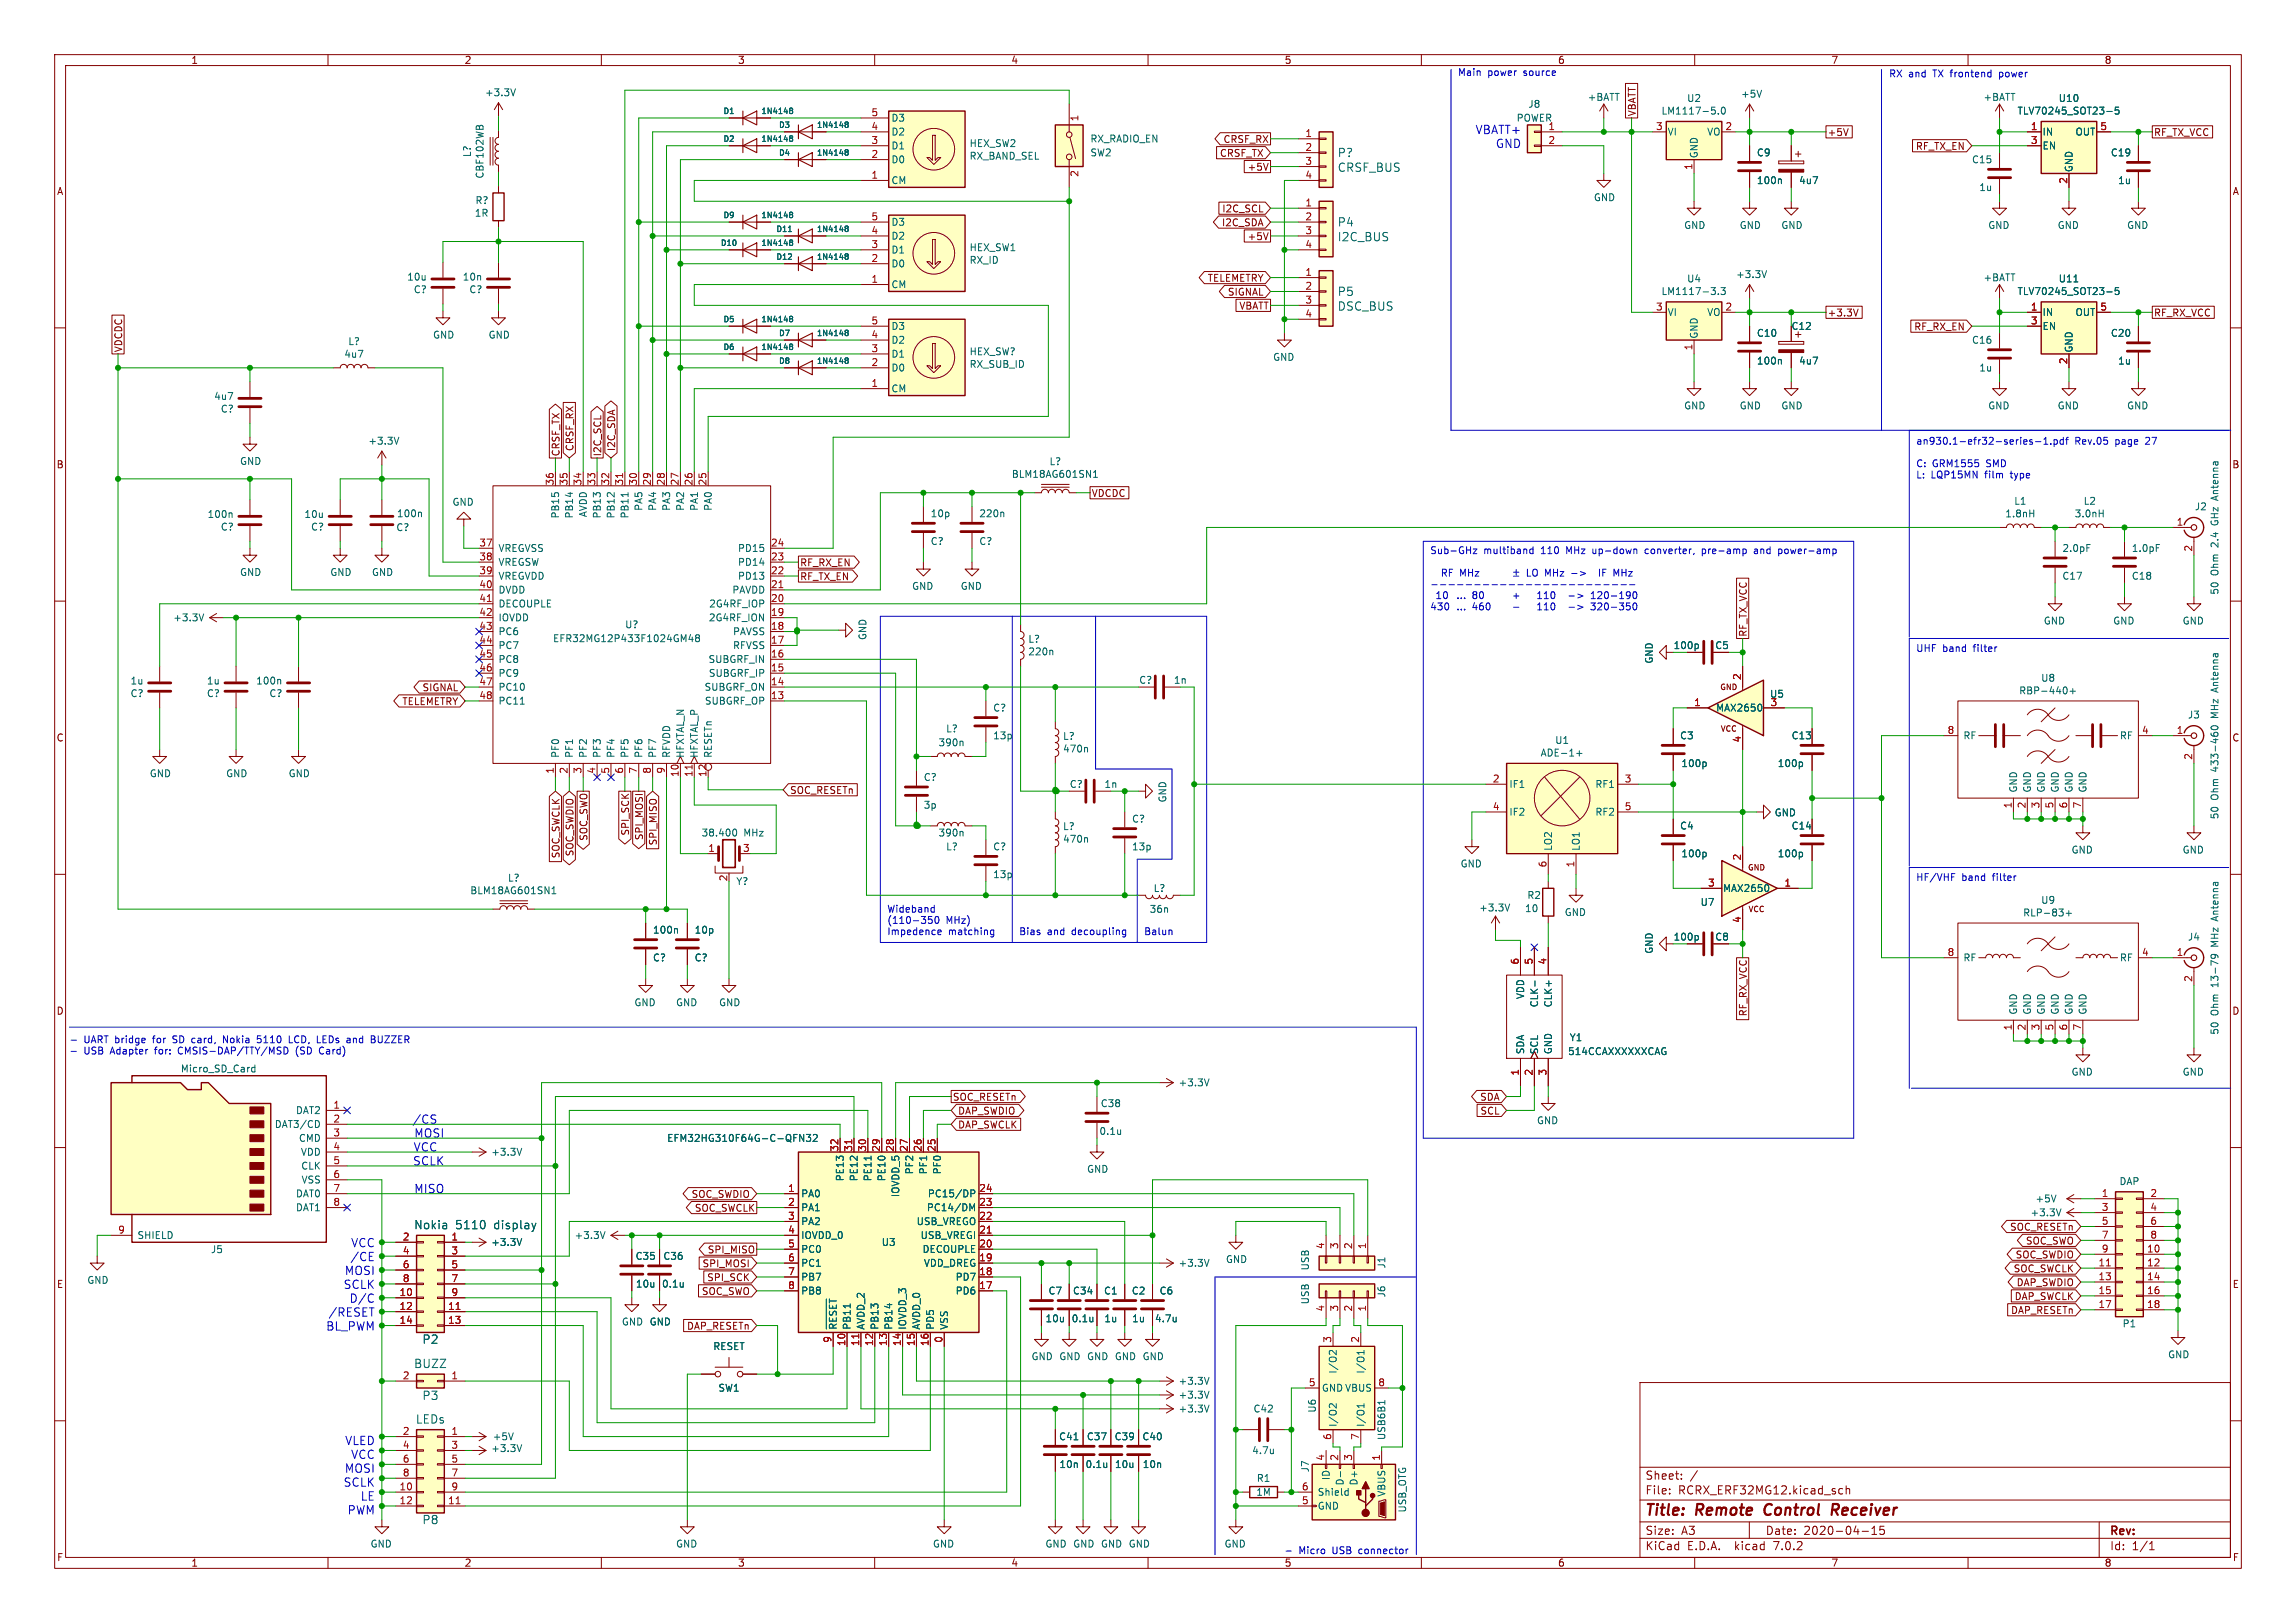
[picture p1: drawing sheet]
<svg xmlns="http://www.w3.org/2000/svg" width="420mm" height="297mm" viewBox="0 0 420 297" stroke-linecap="round" stroke-linejoin="round" font-family="sans-serif">
<defs><g id="words">
<g font-size="2.8" fill="#840000">
<text x="301" y="277.8">Title:</text>
<text x="310.4" y="277.8">Remote</text>
<text x="323.5" y="277.8">Control</text>
<text x="336.4" y="277.8">Receiver</text>
</g>
<g font-size="2.1" fill="#006464">
<text x="244.6" y="28.9">P?</text>
<text x="244.6" y="31.6">CRSF_BUS</text>
<text x="244.6" y="41.6">P4</text>
<text x="244.6" y="44.3">I2C_BUS</text>
<text x="244.6" y="54.3">P5</text>
<text x="244.6" y="57">DSC_BUS</text>
<text x="75.7" y="225.1">Nokia</text>
<text x="83.3" y="225.1">5110</text>
<text x="90.3" y="225.1">display</text>
<text x="75.7" y="250.5">BUZZ</text>
<text x="77.2" y="246.1">P2</text>
<text x="77.2" y="256.3">P3</text>
<text x="76" y="260.7">LEDs</text>
<text x="77.2" y="279.1">P8</text>
</g>
<g font-size="2.1" fill="#0000c2">
<text x="269.8" y="24.6">VBATT+</text>
<text x="273.5" y="27.2">GND</text>
<text x="75.4" y="205.7">/CS</text>
<text x="75.7" y="208.3">MOSI</text>
<text x="75.5" y="213.4">SCLK</text>
<text x="75.6" y="210.8">VCC</text>
<text x="75.7" y="218.4">MISO</text>
<text x="63" y="233.4">MOSI</text>
<text x="64" y="230.9">/CE</text>
<text x="64.1" y="228.3">VCC</text>
<text x="62.8" y="236">SCLK</text>
<text x="63.9" y="238.5">D/C</text>
<text x="59.6" y="243.6">BL_PWM</text>
<text x="60" y="241">/RESET</text>
<text x="63" y="269.6">MOSI</text>
<text x="63.1" y="264.5">VLED</text>
<text x="64.1" y="267.1">VCC</text>
<text x="62.8" y="272.2">SCLK</text>
<text x="65.9" y="274.7">LE</text>
<text x="63.5" y="277.2">PWM</text>
</g>
<g font-size="2.1" fill="#840000">
<text x="301" y="273.6">File:</text>
<text x="301" y="270.9">Sheet:</text>
<text x="307" y="273.6">RCRX_ERF32MG12.kicad_sch</text>
<text x="301" y="281">Size:</text>
<text x="307.6" y="281">A3</text>
<text x="323" y="281">Date:</text>
<text x="329.9" y="281">2020-04-15</text>
<text x="386" y="281.2">Rev:</text>
<text x="301" y="283.8">KiCad</text>
<text x="308.6" y="283.8">E.D.A.</text>
<text x="317.4" y="283.8">kicad</text>
<text x="324.5" y="283.8">7.0.2</text>
<text x="386" y="283.8">Id:</text>
<text x="390" y="283.8">1/1</text>
</g>
<g font-size="1.8" fill="#840000">
<text x="35" y="11.8">1</text>
<text x="85" y="11.8">2</text>
<text x="135" y="11.8">3</text>
<text x="185" y="11.8">4</text>
<text x="235" y="11.8">5</text>
<text x="285" y="11.8">6</text>
<text x="335" y="11.8">7</text>
<text x="385" y="11.8">8</text>
<text x="299.4" y="21.3" transform="rotate(-90 299.4 21.3)">VBATT</text>
<text x="223" y="28.9">CRSF_TX</text>
<text x="223.7" y="26.3">CRSF_RX</text>
<text x="334.3" y="25">+5V</text>
<text x="350.3" y="27.6">RF_TX_EN</text>
<text x="394" y="25">RF_TX_VCC</text>
<text x="10.4" y="35.8">A</text>
<text x="228.1" y="31.4">+5V</text>
<text x="408.4" y="35.8">A</text>
<text x="223.4" y="41.6">I2C_SDA</text>
<text x="223.5" y="39">I2C_SCL</text>
<text x="228.1" y="44.1">+5V</text>
<text x="220.8" y="51.7">TELEMETRY</text>
<text x="224.5" y="54.3">SIGNAL</text>
<text x="226.6" y="56.8">VBATT</text>
<text x="334.3" y="58.1">+3.3V</text>
<text x="394" y="58.1">RF_RX_VCC</text>
<text x="22.5" y="64.5" transform="rotate(-90 22.5 64.5)">VDCDC</text>
<text x="350" y="60.6">RF_RX_EN</text>
<text x="102.5" y="83.5" transform="rotate(-90 102.5 83.5)">CRSF_TX</text>
<text x="105.1" y="82.5" transform="rotate(-90 105.1 82.5)">CRSF_RX</text>
<text x="110.1" y="83.5" transform="rotate(-90 110.1 83.5)">I2C_SCL</text>
<text x="112.7" y="82.5" transform="rotate(-90 112.7 82.5)">I2C_SDA</text>
<text x="10.3" y="85.8">B</text>
<text x="408.3" y="85.8">B</text>
<text x="199.7" y="91.1">VDCDC</text>
<text x="146.4" y="103.8">RF_RX_EN</text>
<text x="146.4" y="106.3">RF_TX_EN</text>
<text x="313.7" y="118.9">C5</text>
<text x="319.7" y="116.5" transform="rotate(-90 319.7 116.5)">RF_TX_VCC</text>
<text x="73.5" y="129.2">TELEMETRY</text>
<text x="77.2" y="126.6">SIGNAL</text>
<text x="10.3" y="135.8">C</text>
<text x="408.3" y="135.8">C</text>
<text x="144.5" y="145.4">SOC_RESETn</text>
<text x="107.6" y="154" transform="rotate(-90 107.6 154)">SOC_SWO</text>
<text x="115.2" y="153" transform="rotate(-90 115.2 153)">SPI_SCK</text>
<text x="117.8" y="153.9" transform="rotate(-90 117.8 153.9)">SPI_MOSI</text>
<text x="120.3" y="154.8" transform="rotate(-90 120.3 154.8)">SPI_MISO</text>
<text x="102.5" y="157.2" transform="rotate(-90 102.5 157.2)">SOC_SWCLK</text>
<text x="105.1" y="156.8" transform="rotate(-90 105.1 156.8)">SOC_SWDIO</text>
<text x="313.7" y="172.3">C8</text>
<text x="10.3" y="185.8">D</text>
<text x="408.3" y="185.8">D</text>
<text x="319.7" y="186.1" transform="rotate(-90 319.7 186.1)">RF_RX_VCC</text>
<text x="174.3" y="201.6">SOC_RESETn</text>
<text x="270.6" y="201.6">SDA</text>
<text x="175.3" y="204.1">DAP_SWDIO</text>
<text x="175.3" y="206.7">DAP_SWCLK</text>
<text x="270.7" y="204.1">SCL</text>
<text x="126.4" y="219.4">SOC_SWDIO</text>
<text x="127" y="221.9">SOC_SWCLK</text>
<text x="367.6" y="225.4">SOC_RESETn</text>
<text x="370.5" y="227.9">SOC_SWO</text>
<text x="128.4" y="232.1">SPI_MOSI</text>
<text x="129.3" y="229.5">SPI_MISO</text>
<text x="368.2" y="233">SOC_SWCLK</text>
<text x="368.6" y="230.4">SOC_SWDIO</text>
<text x="10.4" y="235.8">E</text>
<text x="128.3" y="237.1">SOC_SWO</text>
<text x="129.2" y="234.6">SPI_SCK</text>
<text x="368.4" y="238.1">DAP_SWCLK</text>
<text x="368.8" y="235.5">DAP_SWDIO</text>
<text x="408.3" y="235.8">E</text>
<text x="125.5" y="243.5">DAP_RESETn</text>
<text x="367.7" y="240.6">DAP_RESETn</text>
<text x="10.4" y="285.8">F</text>
<text x="35" y="286.8">1</text>
<text x="85" y="286.8">2</text>
<text x="135" y="286.8">3</text>
<text x="185" y="286.8">4</text>
<text x="235" y="286.8">5</text>
<text x="285" y="286.8">6</text>
<text x="335" y="286.8">7</text>
<text x="385" y="286.8">8</text>
<text x="408.4" y="285.8">F</text>
</g>
<g font-size="1.8" fill="#006464">
<text x="88.7" y="17.8">+3.3V</text>
<text x="163.1" y="22.4">D3</text>
<text x="277.4" y="22.4">POWER</text>
<text x="279.5" y="19.9">J8</text>
<text x="290.4" y="18.6">+BATT</text>
<text x="303.9" y="21.1">LM1117-5.0</text>
<text x="308.5" y="18.8">U2</text>
<text x="318.4" y="18">+5V</text>
<text x="362.8" y="18.6">+BATT</text>
<text x="369" y="21.1">TLV70245_SOT23-5</text>
<text x="376.5" y="18.8">U10</text>
<text x="86.3" y="28.8" transform="rotate(-90 86.3 28.8)">L?</text>
<text x="163.1" y="27.5">D1</text>
<text x="163.1" y="25">D2</text>
<text x="177.3" y="27.1">HEX_SW2</text>
<text x="177.3" y="29.4">RX_BAND_SEL</text>
<text x="199.4" y="28.8">SW2</text>
<text x="199.4" y="26.2">RX_RADIO_EN</text>
<text x="305.1" y="25">VI</text>
<text x="310.7" y="29" transform="rotate(-90 310.7 29)">GND</text>
<text x="312.2" y="25">VO</text>
<text x="321.3" y="28.8">C9</text>
<text x="373.6" y="25">IN</text>
<text x="373.6" y="27.5">EN</text>
<text x="379.5" y="25">OUT</text>
<text x="386.1" y="28.8">C19</text>
<text x="88.6" y="32.7" transform="rotate(-90 88.6 32.7)">CBF102WB</text>
<text x="163.1" y="33.8">CM</text>
<text x="163.1" y="30">D0</text>
<text x="321.3" y="33.8">100n</text>
<text x="329" y="33.8">4u7</text>
<text x="360.7" y="30">C15</text>
<text x="362" y="35.1">1u</text>
<text x="379.3" y="31.5" transform="rotate(-90 379.3 31.5)">GND</text>
<text x="387.4" y="33.8">1u</text>
<text x="86.8" y="39.8">1R</text>
<text x="86.9" y="37.5">R?</text>
<text x="163.1" y="41.5">D3</text>
<text x="291.5" y="37">GND</text>
<text x="163.1" y="46.5">D1</text>
<text x="163.1" y="44">D2</text>
<text x="177.3" y="46.1">HEX_SW1</text>
<text x="308" y="42">GND</text>
<text x="318.2" y="42">GND</text>
<text x="325.8" y="42">GND</text>
<text x="363.6" y="42">GND</text>
<text x="376.3" y="42">GND</text>
<text x="389" y="42">GND</text>
<text x="74.4" y="51.5">10u</text>
<text x="75.6" y="53.8">C?</text>
<text x="84.6" y="51.5">10n</text>
<text x="85.8" y="53.8">C?</text>
<text x="163.1" y="52.9">CM</text>
<text x="163.1" y="49.1">D0</text>
<text x="177.3" y="48.4">RX_ID</text>
<text x="308.5" y="51.8">U4</text>
<text x="317.5" y="51">+3.3V</text>
<text x="362.8" y="51.6">+BATT</text>
<text x="376.5" y="51.8">U11</text>
<text x="303.9" y="54.1">LM1117-3.3</text>
<text x="305.1" y="58">VI</text>
<text x="312.2" y="58">VO</text>
<text x="369" y="54.1">TLV70245_SOT23-5</text>
<text x="373.6" y="58">IN</text>
<text x="379.5" y="58">OUT</text>
<text x="62.9" y="65.6">4u7</text>
<text x="63.6" y="63.3">L?</text>
<text x="79.2" y="62.1">GND</text>
<text x="89.3" y="62.1">GND</text>
<text x="163.1" y="65.6">D1</text>
<text x="163.1" y="63.1">D2</text>
<text x="163.1" y="60.5">D3</text>
<text x="177.3" y="65.2">HEX_SW?</text>
<text x="310.7" y="62" transform="rotate(-90 310.7 62)">GND</text>
<text x="321.3" y="61.8">C10</text>
<text x="327.6" y="60.5">C12</text>
<text x="360.7" y="63.1">C16</text>
<text x="373.6" y="60.5">EN</text>
<text x="379.3" y="64.5" transform="rotate(-90 379.3 64.5)">GND</text>
<text x="386.1" y="61.8">C20</text>
<text x="163.1" y="71.9">CM</text>
<text x="163.1" y="68.1">D0</text>
<text x="177.3" y="67.5">RX_SUB_ID</text>
<text x="232.8" y="66.2">GND</text>
<text x="321.3" y="66.9">100n</text>
<text x="329" y="66.9">4u7</text>
<text x="362" y="68.1">1u</text>
<text x="387.4" y="66.9">1u</text>
<text x="39.1" y="73.3">4u7</text>
<text x="40.3" y="75.7">C?</text>
<text x="308" y="75.1">GND</text>
<text x="318.2" y="75.1">GND</text>
<text x="325.8" y="75.1">GND</text>
<text x="363.6" y="75.1">GND</text>
<text x="376.3" y="75.1">GND</text>
<text x="389" y="75.1">GND</text>
<text x="67.3" y="81.5">+3.3V</text>
<text x="43.8" y="85.2">GND</text>
<text x="185" y="87.6">BLM18AG601SN1</text>
<text x="191.9" y="85.3">L?</text>
<text x="37.9" y="94.9">100n</text>
<text x="55.6" y="94.9">10u</text>
<text x="72.6" y="94.8">100n</text>
<text x="82.7" y="92.7">GND</text>
<text x="102.4" y="95" transform="rotate(-90 102.4 95)">PB15</text>
<text x="105" y="95" transform="rotate(-90 105 95)">PB14</text>
<text x="107.5" y="94.8" transform="rotate(-90 107.5 94.8)">AVDD</text>
<text x="110" y="95" transform="rotate(-90 110 95)">PB13</text>
<text x="112.6" y="95" transform="rotate(-90 112.6 95)">PB12</text>
<text x="115.1" y="95" transform="rotate(-90 115.1 95)">PB11</text>
<text x="117.7" y="93.6" transform="rotate(-90 117.7 93.6)">PA5</text>
<text x="120.2" y="93.6" transform="rotate(-90 120.2 93.6)">PA4</text>
<text x="122.7" y="93.6" transform="rotate(-90 122.7 93.6)">PA3</text>
<text x="125.3" y="93.6" transform="rotate(-90 125.3 93.6)">PA2</text>
<text x="127.8" y="93.6" transform="rotate(-90 127.8 93.6)">PA1</text>
<text x="130.4" y="93.6" transform="rotate(-90 130.4 93.6)">PA0</text>
<text x="170.2" y="94.8">10p</text>
<text x="179.1" y="94.8">220n</text>
<text x="366.8" y="94.8">1.8nH</text>
<text x="368.4" y="92.5">L1</text>
<text x="379.5" y="94.8">3.0nH</text>
<text x="381.1" y="92.5">L2</text>
<text x="401.4" y="93.5">J2</text>
<text x="406" y="96" transform="rotate(-90 406 96)">GHz Antenna</text>
<text x="40.3" y="97.2">C?</text>
<text x="56.8" y="97.2">C?</text>
<text x="72.4" y="97.3">C?</text>
<text x="91.2" y="101.2">VREGVSS</text>
<text x="134.9" y="101.2">PD15</text>
<text x="170.2" y="99.9">C?</text>
<text x="179.1" y="99.9">C?</text>
<text x="377.2" y="101.2">2.0pF</text>
<text x="389.9" y="101.2">1.0pF</text>
<text x="406" y="100.1" transform="rotate(-90 406 100.1)">2.4</text>
<text x="43.8" y="105.5">GND</text>
<text x="60.4" y="105.5">GND</text>
<text x="68" y="105.5">GND</text>
<text x="91.2" y="103.7">VREGSW</text>
<text x="91.2" y="106.2">VREGVDD</text>
<text x="134.9" y="106.2">PD13</text>
<text x="134.9" y="103.7">PD14</text>
<text x="377.2" y="106.2">C17</text>
<text x="389.9" y="106.2">C18</text>
<text x="406" y="105.4" transform="rotate(-90 406 105.4)">Ohm</text>
<text x="31.6" y="113.9">+3.3V</text>
<text x="91.2" y="108.8">DVDD</text>
<text x="91.2" y="111.3">DECOUPLE</text>
<text x="91.2" y="113.9">IOVDD</text>
<text x="129.5" y="113.9">2G4RF_ION</text>
<text x="129.6" y="111.3">2G4RF_IOP</text>
<text x="133.8" y="108.8">PAVDD</text>
<text x="166.8" y="108.1">GND</text>
<text x="175.7" y="108.1">GND</text>
<text x="406" y="108.9" transform="rotate(-90 406 108.9)">50</text>
<text x="91.2" y="116.4">PC6</text>
<text x="91.2" y="118.9">PC7</text>
<text x="101.1" y="117.7">EFR32MG12P433F1024GM48</text>
<text x="114.3" y="115.1">U?</text>
<text x="134" y="118.9">RFVSS</text>
<text x="134" y="116.4">PAVSS</text>
<text x="158.6" y="117.2" transform="rotate(-90 158.6 117.2)">GND</text>
<text x="188" y="117.8">L?</text>
<text x="306.1" y="118.9">100p</text>
<text x="373.8" y="114.4">GND</text>
<text x="386.5" y="114.4">GND</text>
<text x="399.2" y="114.4">GND</text>
<text x="23.8" y="125.4">1u</text>
<text x="37.8" y="125.4">1u</text>
<text x="46.8" y="125.4">100n</text>
<text x="91.2" y="121.5">PC8</text>
<text x="91.2" y="124">PC9</text>
<text x="129.5" y="121.5">SUBGRF_IN</text>
<text x="129.5" y="124">SUBGRF_IP</text>
<text x="188" y="120.1">220n</text>
<text x="208.3" y="125.3">C?</text>
<text x="214.7" y="125.3">1n</text>
<text x="302.5" y="121.5" transform="rotate(-90 302.5 121.5)">GND</text>
<text x="373.3" y="124.9">U8</text>
<text x="23.8" y="127.7">C?</text>
<text x="37.8" y="127.7">C?</text>
<text x="49.2" y="127.7">C?</text>
<text x="91.2" y="126.6">PC10</text>
<text x="91.2" y="129.1">PC11</text>
<text x="128.8" y="126.6">SUBGRF_ON</text>
<text x="128.8" y="129.1">SUBGRF_OP</text>
<text x="181.6" y="130.4">C?</text>
<text x="313.9" y="130.4">MAX2650</text>
<text x="323.7" y="127.8">U5</text>
<text x="369.3" y="127.2">RBP-440+</text>
<text x="400.2" y="131.6">J3</text>
<text x="406" y="131.3" transform="rotate(-90 406 131.3)">MHz</text>
<text x="406" y="126.4" transform="rotate(-90 406 126.4)">Antenna</text>
<text x="171.6" y="136.7">390n</text>
<text x="173" y="134.2">L?</text>
<text x="181.6" y="135.4">13p</text>
<text x="194.4" y="135.5">L?</text>
<text x="194.4" y="137.9">470n</text>
<text x="284.4" y="136.3">U1</text>
<text x="307.3" y="135.4">C3</text>
<text x="327.7" y="135.4">C13</text>
<text x="359.2" y="135.4">RF</text>
<text x="387.7" y="135.4">RF</text>
<text x="27.3" y="142.4">GND</text>
<text x="41.3" y="142.4">GND</text>
<text x="52.7" y="142.4">GND</text>
<text x="102.4" y="138.7" transform="rotate(-90 102.4 138.7)">PF0</text>
<text x="105" y="138.7" transform="rotate(-90 105 138.7)">PF1</text>
<text x="107.5" y="138.7" transform="rotate(-90 107.5 138.7)">PF2</text>
<text x="110" y="138.7" transform="rotate(-90 110 138.7)">PF3</text>
<text x="112.6" y="138.7" transform="rotate(-90 112.6 138.7)">PF4</text>
<text x="115.1" y="138.7" transform="rotate(-90 115.1 138.7)">PF5</text>
<text x="117.7" y="138.7" transform="rotate(-90 117.7 138.7)">PF6</text>
<text x="120.2" y="138.7" transform="rotate(-90 120.2 138.7)">PF7</text>
<text x="122.7" y="138.7" transform="rotate(-90 122.7 138.7)">RFVDD</text>
<text x="125.3" y="138.7" transform="rotate(-90 125.3 138.7)">HFXTAL_N</text>
<text x="127.8" y="138.7" transform="rotate(-90 127.8 138.7)">HFXTAL_P</text>
<text x="130.4" y="138.7" transform="rotate(-90 130.4 138.7)">RESETn</text>
<text x="168.9" y="143.1">C?</text>
<text x="281.8" y="138.6">ADE-1+</text>
<text x="307.5" y="140.5">100p</text>
<text x="325.1" y="140.5">100p</text>
<text x="406" y="141.2" transform="rotate(-90 406 141.2)">433-460</text>
<text x="168.9" y="148.1">3p</text>
<text x="195.6" y="144.3">C?</text>
<text x="202" y="144.3">1n</text>
<text x="213.5" y="146.9" transform="rotate(-90 213.5 146.9)">GND</text>
<text x="276.1" y="144.3">IF1</text>
<text x="276.1" y="149.4">IF2</text>
<text x="291.7" y="144.3">RF1</text>
<text x="291.7" y="149.4">RF2</text>
<text x="324.6" y="149.5">GND</text>
<text x="369.1" y="145" transform="rotate(-90 369.1 145)">GND</text>
<text x="371.7" y="145" transform="rotate(-90 371.7 145)">GND</text>
<text x="374.2" y="145" transform="rotate(-90 374.2 145)">GND</text>
<text x="376.7" y="145" transform="rotate(-90 376.7 145)">GND</text>
<text x="379.3" y="145" transform="rotate(-90 379.3 145)">GND</text>
<text x="381.8" y="145" transform="rotate(-90 381.8 145)">GND</text>
<text x="406" y="150" transform="rotate(-90 406 150)">50</text>
<text x="406" y="146.5" transform="rotate(-90 406 146.5)">Ohm</text>
<text x="128.3" y="153.2">38.400</text>
<text x="136" y="153.2">MHz</text>
<text x="171.6" y="153.2">390n</text>
<text x="173" y="155.8">L?</text>
<text x="181.6" y="155.8">C?</text>
<text x="194.4" y="152.1">L?</text>
<text x="194.4" y="154.4">470n</text>
<text x="207" y="150.7">C?</text>
<text x="207" y="155.8">13p</text>
<text x="284" y="155.7" transform="rotate(-90 284 155.7)">LO2</text>
<text x="289.1" y="155.7" transform="rotate(-90 289.1 155.7)">LO1</text>
<text x="307.3" y="152">C4</text>
<text x="327.7" y="152">C14</text>
<text x="92.9" y="161.5">L?</text>
<text x="181.6" y="160.8">13p</text>
<text x="267.1" y="158.9">GND</text>
<text x="307.5" y="157">100p</text>
<text x="325.1" y="157">100p</text>
<text x="378.9" y="156.3">GND</text>
<text x="399.2" y="156.3">GND</text>
<text x="86" y="163.8">BLM18AG601SN1</text>
<text x="134.6" y="162.1">Y?</text>
<text x="210.2" y="167.2">36n</text>
<text x="211" y="163.4">L?</text>
<text x="270.5" y="166.9">+3.3V</text>
<text x="278.9" y="167.1">10</text>
<text x="279.3" y="164.7">R2</text>
<text x="286.2" y="167.8">GND</text>
<text x="311" y="165.9">U7</text>
<text x="315.1" y="163.4">MAX2650</text>
<text x="370" y="167.9">RLP-83+</text>
<text x="373.3" y="165.5">U9</text>
<text x="119.4" y="171">100n</text>
<text x="127" y="171">10p</text>
<text x="306.1" y="172.3">100p</text>
<text x="400.2" y="172.3">J4</text>
<text x="406" y="173.1" transform="rotate(-90 406 173.1)">MHz</text>
<text x="406" y="168.2" transform="rotate(-90 406 168.2)">Antenna</text>
<text x="119.4" y="176.1">C?</text>
<text x="127" y="176.1">C?</text>
<text x="302.5" y="174.6" transform="rotate(-90 302.5 174.6)">GND</text>
<text x="359.2" y="176.1">RF</text>
<text x="387.7" y="176.1">RF</text>
<text x="116" y="184.3">GND</text>
<text x="123.6" y="184.3">GND</text>
<text x="131.5" y="184.3">GND</text>
<text x="279" y="183" transform="rotate(-90 279 183)">VDD</text>
<text x="281.5" y="184.5" transform="rotate(-90 281.5 184.5)">CLK-</text>
<text x="284" y="184.5" transform="rotate(-90 284 184.5)">CLK+</text>
<text x="369.1" y="185.7" transform="rotate(-90 369.1 185.7)">GND</text>
<text x="371.7" y="185.7" transform="rotate(-90 371.7 185.7)">GND</text>
<text x="374.2" y="185.7" transform="rotate(-90 374.2 185.7)">GND</text>
<text x="376.7" y="185.7" transform="rotate(-90 376.7 185.7)">GND</text>
<text x="379.3" y="185.7" transform="rotate(-90 379.3 185.7)">GND</text>
<text x="381.8" y="185.7" transform="rotate(-90 381.8 185.7)">GND</text>
<text x="406" y="185.9" transform="rotate(-90 406 185.9)">Ohm</text>
<text x="406" y="180.6" transform="rotate(-90 406 180.6)">13-79</text>
<text x="287.1" y="190.7">Y1</text>
<text x="406" y="189.4" transform="rotate(-90 406 189.4)">50</text>
<text x="33" y="196.4">Micro_SD_Card</text>
<text x="279" y="192.9" transform="rotate(-90 279 192.9)">SDA</text>
<text x="281.5" y="192.9" transform="rotate(-90 281.5 192.9)">SCL</text>
<text x="284" y="192.9" transform="rotate(-90 284 192.9)">GND</text>
<text x="286.8" y="193.2">514CCAXXXXXXCAG</text>
<text x="378.9" y="197">GND</text>
<text x="399.2" y="197">GND</text>
<text x="201.3" y="202.8">C38</text>
<text x="215.5" y="198.9">+3.3V</text>
<text x="50.1" y="206.6">DAT3/CD</text>
<text x="54" y="204">DAT2</text>
<text x="54.6" y="209.1">CMD</text>
<text x="122" y="209.1">EFM32HG310F64G-C-QFN32</text>
<text x="201.1" y="207.8">0.1u</text>
<text x="281.1" y="205.9">GND</text>
<text x="54.9" y="211.6">VDD</text>
<text x="55" y="214.2">CLK</text>
<text x="89.8" y="211.6">+3.3V</text>
<text x="167.2" y="215" transform="rotate(-90 167.2 215)">PF2</text>
<text x="169.7" y="215" transform="rotate(-90 169.7 215)">PF1</text>
<text x="172.3" y="215" transform="rotate(-90 172.3 215)">PF0</text>
<text x="198.8" y="214.8">GND</text>
<text x="54" y="219.3">DAT0</text>
<text x="54" y="221.8">DAT1</text>
<text x="55" y="216.7">VSS</text>
<text x="146.6" y="219.3">PA0</text>
<text x="146.6" y="221.8">PA1</text>
<text x="154.5" y="216.3" transform="rotate(-90 154.5 216.3)">PE13</text>
<text x="157" y="216.3" transform="rotate(-90 157 216.3)">PE12</text>
<text x="159.6" y="216.3" transform="rotate(-90 159.6 216.3)">PE11</text>
<text x="162.1" y="216.3" transform="rotate(-90 162.1 216.3)">PE10</text>
<text x="164.7" y="219.2" transform="rotate(-90 164.7 219.2)">IOVDD_5</text>
<text x="169.4" y="221.8">PC14/DM</text>
<text x="169.6" y="219.3">PC15/DP</text>
<text x="372.3" y="220.2">+5V</text>
<text x="387.6" y="217">DAP</text>
<text x="25.1" y="226.9">SHIELD</text>
<text x="105" y="226.9">+3.3V</text>
<text x="146.6" y="224.3">PA2</text>
<text x="146.6" y="226.9">IOVDD_0</text>
<text x="167.5" y="224.3">USB_VREGO</text>
<text x="168.3" y="226.9">USB_VREGI</text>
<text x="371.4" y="222.7">+3.3V</text>
<text x="38.5" y="229.5">J5</text>
<text x="89.8" y="228.2">+3.3V</text>
<text x="116.2" y="230.7">C35</text>
<text x="121.3" y="230.7">C36</text>
<text x="146.6" y="229.4">PC0</text>
<text x="146.6" y="232">PC1</text>
<text x="161.2" y="228.2">U3</text>
<text x="168.6" y="229.4">DECOUPLE</text>
<text x="168.9" y="232">VDD_DREG</text>
<text x="215.5" y="232">+3.3V</text>
<text x="224.2" y="231.3">GND</text>
<text x="239.6" y="232.5" transform="rotate(-90 239.6 232.5)">USB</text>
<text x="253.6" y="232.2" transform="rotate(-90 253.6 232.2)">J1</text>
<text x="15.9" y="235.1">GND</text>
<text x="116.3" y="235.8">10u</text>
<text x="121" y="235.8">0.1u</text>
<text x="146.6" y="234.5">PB7</text>
<text x="146.6" y="237">PB8</text>
<text x="174.7" y="237">PD6</text>
<text x="174.7" y="234.5">PD7</text>
<text x="191.7" y="237">C7</text>
<text x="196.2" y="237">C34</text>
<text x="201.9" y="237">C1</text>
<text x="207" y="237">C2</text>
<text x="212.1" y="237">C6</text>
<text x="239.6" y="238.8" transform="rotate(-90 239.6 238.8)">USB</text>
<text x="253.6" y="237.5" transform="rotate(-90 253.6 237.5)">J6</text>
<text x="113.7" y="242.7">GND GND</text>
<text x="118.8" y="242.7">GND</text>
<text x="153.8" y="243.3" transform="rotate(-90 153.8 243.3)">~{RESET}</text>
<text x="155.8" y="243.3" transform="rotate(-90 155.8 243.3)">PB11</text>
<text x="158.3" y="243.3" transform="rotate(-90 158.3 243.3)">AVDD_2</text>
<text x="160.8" y="243.3" transform="rotate(-90 160.8 243.3)">PB13</text>
<text x="163.4" y="243.3" transform="rotate(-90 163.4 243.3)">PB14</text>
<text x="165.9" y="243.3" transform="rotate(-90 165.9 243.3)">IOVDD_3</text>
<text x="168.5" y="243.3" transform="rotate(-90 168.5 243.3)">AVDD_0</text>
<text x="171" y="243.3" transform="rotate(-90 171 243.3)">PD5</text>
<text x="173.5" y="243.3" transform="rotate(-90 173.5 243.3)">VSS</text>
<text x="191.2" y="242.1">10u</text>
<text x="196" y="242.1">0.1u</text>
<text x="202" y="242.1">1u</text>
<text x="207" y="242.1">1u</text>
<text x="211.2" y="242.1">4.7u</text>
<text x="388.2" y="243">P1</text>
<text x="130.4" y="247.2">RESET</text>
<text x="188.6" y="249.1">GND GND GND GND GND</text>
<text x="244.7" y="251.5" transform="rotate(-90 244.7 251.5)">I/O2</text>
<text x="249.7" y="251.5" transform="rotate(-90 249.7 251.5)">I/O1</text>
<text x="396.5" y="248.7">GND</text>
<text x="131.4" y="254.8">SW1</text>
<text x="215.5" y="253.6">+3.3V</text>
<text x="215.5" y="256.1">+3.3V</text>
<text x="241.8" y="254.8">GNDVBUS</text>
<text x="90.1" y="263.7">+5V</text>
<text x="193.7" y="263.7">C41</text>
<text x="198.8" y="263.7">C37</text>
<text x="203.8" y="263.7">C39</text>
<text x="208.9" y="263.7">C40</text>
<text x="215.5" y="258.6">+3.3V</text>
<text x="229.2" y="258.6">C42</text>
<text x="240.9" y="258.6" transform="rotate(-90 240.9 258.6)">U6</text>
<text x="244.7" y="261.1" transform="rotate(-90 244.7 261.1)">I/O2</text>
<text x="249.7" y="261.1" transform="rotate(-90 249.7 261.1)">I/O1</text>
<text x="253.6" y="263.6" transform="rotate(-90 253.6 263.6)">USB6B1</text>
<text x="89.8" y="265.9">+3.3V</text>
<text x="193.7" y="268.8">10n</text>
<text x="198.5" y="268.8">0.1u</text>
<text x="203.9" y="268.8">10u</text>
<text x="209" y="268.8">10n</text>
<text x="229" y="266.3">4.7u</text>
<text x="239.6" y="269.5" transform="rotate(-90 239.6 269.5)">J7</text>
<text x="229.7" y="273.9">1M</text>
<text x="229.8" y="271.3">R1</text>
<text x="241" y="273.9">Shield</text>
<text x="243.4" y="271" transform="rotate(-90 243.4 271)">ID</text>
<text x="245.9" y="272" transform="rotate(-90 245.9 272)">D-</text>
<text x="248.5" y="272" transform="rotate(-90 248.5 272)">D+</text>
<text x="253.6" y="274" transform="rotate(-90 253.6 274)">VBUS</text>
<text x="241" y="276.4">GND</text>
<text x="257.4" y="276.9" transform="rotate(-90 257.4 276.9)">USB_OTG</text>
<text x="67.7" y="283.3">GND</text>
<text x="123.6" y="283.3">GND</text>
<text x="170.6" y="283.3">GND</text>
<text x="191.2" y="283.3">GND GND GND GND</text>
<text x="223.9" y="283.3">GND</text>
</g>
<g font-size="1.8" fill="#0000c2">
<text x="266.7" y="14">Main</text>
<text x="272.1" y="14">power</text>
<text x="278.7" y="14">source</text>
<text x="345.6" y="14.2">RX and</text>
<text x="353.7" y="14.2">TX frontend</text>
<text x="366" y="14.2">power</text>
<text x="350.5" y="81.5">an930.1-efr32-series-1.pdf</text>
<text x="379.6" y="81.5">Rev.05</text>
<text x="387" y="81.5">page</text>
<text x="392.6" y="81.5">27</text>
<text x="350.5" y="85.6">C: GRM1555</text>
<text x="350.5" y="87.6">L:</text>
<text x="353.2" y="87.6">LQP15MN</text>
<text x="363.2" y="87.6">film</text>
<text x="363.4" y="85.6">SMD</text>
<text x="368" y="87.6">type</text>
<text x="261.6" y="101.5">Sub-GHz</text>
<text x="271.4" y="101.5">multiband</text>
<text x="282" y="101.5">110</text>
<text x="286.7" y="101.5">MHz</text>
<text x="291.6" y="101.5">up-down</text>
<text x="301.3" y="101.5">converter,</text>
<text x="311.9" y="101.5">pre-amp</text>
<text x="321.5" y="101.5">and</text>
<text x="326.1" y="101.5">power-amp</text>
<text x="274.7" y="105.6">LO MHz</text>
<text x="283.1" y="105.6">-&gt;</text>
<text x="288.4" y="105.6">IF MHz</text>
<text x="261.6" y="111.8">430 ...</text>
<text x="262.7" y="109.7">10 ...</text>
<text x="269.3" y="111.8">460 -</text>
<text x="270.4" y="109.7">80 +</text>
<text x="278.9" y="111.8">110 -&gt;</text>
<text x="280" y="109.7">110 -&gt;</text>
<text x="288" y="111.8">320-350</text>
<text x="289.1" y="109.7">120-190</text>
<text x="350.5" y="119.4">UHF band</text>
<text x="361.1" y="119.4">filter</text>
<text x="350.5" y="161.3">HF/VHF</text>
<text x="358.9" y="161.3">band</text>
<text x="364.6" y="161.3">filter</text>
<text x="162.3" y="167.1">Wideband</text>
<text x="162.3" y="169.1">(110-350</text>
<text x="162.3" y="171.2">Impedence</text>
<text x="173.1" y="169.1">MHz)</text>
<text x="173.5" y="171.2">matching</text>
<text x="186.4" y="171.2">Bias</text>
<text x="191.6" y="171.2">and</text>
<text x="196.1" y="171.2">decoupling</text>
<text x="209.3" y="171.2">Balun</text>
<text x="15.4" y="191">UART bridge</text>
<text x="28.1" y="191">for</text>
<text x="31.9" y="191">SD card,</text>
<text x="41.3" y="191">Nokia</text>
<text x="47.7" y="191">5110</text>
<text x="53.6" y="191">LCD,</text>
<text x="58.9" y="191">LEDs</text>
<text x="64.5" y="191">and</text>
<text x="69" y="191">BUZZER</text>
<text x="15.4" y="193">USB</text>
<text x="20.3" y="193">Adapter</text>
<text x="28.5" y="193">for:</text>
<text x="32.9" y="193">CMSIS-DAP/TTY/MSD</text>
<text x="54.5" y="193">(SD</text>
<text x="58.9" y="193">Card)</text>
<text x="237.6" y="284.5">Micro</text>
<text x="243.8" y="284.5">USB</text>
<text x="248.7" y="284.5">connector</text>
</g>
<g font-size="1.8" fill="#a90000">
<text x="159.4" y="23.9">4</text>
<text x="159.4" y="21.3">5</text>
<text x="197.5" y="22.3" transform="rotate(-90 197.5 22.3)">1</text>
<text x="283.2" y="23.9">1</text>
<text x="302.9" y="23.9">3</text>
<text x="315.6" y="23.9">2</text>
<text x="371.4" y="23.9">1</text>
<text x="384.1" y="23.9">5</text>
<text x="159.4" y="29">2</text>
<text x="159.4" y="26.4">3</text>
<text x="238.7" y="25.1">1</text>
<text x="238.7" y="27.7">2</text>
<text x="283.2" y="26.4">2</text>
<text x="371.4" y="26.4">3</text>
<text x="159.4" y="32.8">1</text>
<text x="197.5" y="32.4" transform="rotate(-90 197.5 32.4)">2</text>
<text x="238.7" y="30.2">3</text>
<text x="238.7" y="32.8">4</text>
<text x="309.6" y="31.1" transform="rotate(-90 309.6 31.1)">1</text>
<text x="378.2" y="33.7" transform="rotate(-90 378.2 33.7)">2</text>
<text x="159.4" y="40.4">5</text>
<text x="238.7" y="37.8">1</text>
<text x="238.7" y="40.4">2</text>
<text x="159.4" y="45.5">3</text>
<text x="159.4" y="42.9">4</text>
<text x="238.7" y="42.9">3</text>
<text x="238.7" y="45.5">4</text>
<text x="159.4" y="51.8">1</text>
<text x="159.4" y="48">2</text>
<text x="238.7" y="50.5">1</text>
<text x="238.7" y="53.1">2</text>
<text x="159.4" y="59.4">5</text>
<text x="238.7" y="55.6">3</text>
<text x="238.7" y="58.2">4</text>
<text x="302.9" y="56.9">3</text>
<text x="315.6" y="56.9">2</text>
<text x="371.4" y="56.9">1</text>
<text x="371.4" y="59.4">3</text>
<text x="384.1" y="56.9">5</text>
<text x="159.4" y="64.5">3</text>
<text x="159.4" y="62">4</text>
<text x="309.6" y="64.2" transform="rotate(-90 309.6 64.2)">1</text>
<text x="159.4" y="70.9">1</text>
<text x="159.4" y="67.1">2</text>
<text x="378.2" y="66.7" transform="rotate(-90 378.2 66.7)">2</text>
<text x="101.3" y="88.9" transform="rotate(-90 101.3 88.9)">36</text>
<text x="103.9" y="88.9" transform="rotate(-90 103.9 88.9)">35</text>
<text x="106.4" y="88.9" transform="rotate(-90 106.4 88.9)">34</text>
<text x="109" y="88.9" transform="rotate(-90 109 88.9)">33</text>
<text x="111.5" y="88.9" transform="rotate(-90 111.5 88.9)">32</text>
<text x="114" y="88.9" transform="rotate(-90 114 88.9)">31</text>
<text x="116.6" y="88.9" transform="rotate(-90 116.6 88.9)">30</text>
<text x="119.1" y="88.9" transform="rotate(-90 119.1 88.9)">29</text>
<text x="121.7" y="88.9" transform="rotate(-90 121.7 88.9)">28</text>
<text x="124.2" y="88.9" transform="rotate(-90 124.2 88.9)">27</text>
<text x="126.7" y="88.9" transform="rotate(-90 126.7 88.9)">26</text>
<text x="129.3" y="88.9" transform="rotate(-90 129.3 88.9)">25</text>
<text x="87.6" y="100.1">37</text>
<text x="141" y="100.1">24</text>
<text x="398.1" y="96.3">1</text>
<text x="401.1" y="101" transform="rotate(-90 401.1 101)">2</text>
<text x="87.6" y="102.6">38</text>
<text x="87.6" y="105.2">39</text>
<text x="87.6" y="107.7">40</text>
<text x="141" y="107.7">21</text>
<text x="141" y="105.2">22</text>
<text x="141" y="102.6">23</text>
<text x="87.6" y="110.2">41</text>
<text x="87.6" y="112.8">42</text>
<text x="141" y="112.8">19</text>
<text x="141" y="110.2">20</text>
<text x="87.6" y="115.3">43</text>
<text x="87.6" y="117.9">44</text>
<text x="141" y="117.9">17</text>
<text x="141" y="115.3">18</text>
<text x="87.6" y="120.4">45</text>
<text x="87.6" y="122.9">46</text>
<text x="87.6" y="125.5">47</text>
<text x="141" y="125.5">14</text>
<text x="141" y="122.9">15</text>
<text x="141" y="120.4">16</text>
<text x="318.5" y="124.5" transform="rotate(-90 318.5 124.5)">2</text>
<text x="87.6" y="128">48</text>
<text x="141" y="128">13</text>
<text x="309.8" y="129.3">1</text>
<text x="323.8" y="129.3">3</text>
<text x="318.5" y="135.9" transform="rotate(-90 318.5 135.9)">4</text>
<text x="356.2" y="134.4">8</text>
<text x="391.8" y="134.4">4</text>
<text x="398.1" y="134.4">1</text>
<text x="101.3" y="141.6" transform="rotate(-90 101.3 141.6)">1</text>
<text x="103.9" y="141.6" transform="rotate(-90 103.9 141.6)">2</text>
<text x="106.4" y="141.6" transform="rotate(-90 106.4 141.6)">3</text>
<text x="109" y="141.6" transform="rotate(-90 109 141.6)">4</text>
<text x="111.5" y="141.6" transform="rotate(-90 111.5 141.6)">5</text>
<text x="114" y="141.6" transform="rotate(-90 114 141.6)">6</text>
<text x="116.6" y="141.6" transform="rotate(-90 116.6 141.6)">7</text>
<text x="119.1" y="141.6" transform="rotate(-90 119.1 141.6)">8</text>
<text x="121.7" y="141.6" transform="rotate(-90 121.7 141.6)">9</text>
<text x="124.2" y="142.2" transform="rotate(-90 124.2 142.2)">10</text>
<text x="126.7" y="142.2" transform="rotate(-90 126.7 142.2)">11</text>
<text x="129.3" y="142.2" transform="rotate(-90 129.3 142.2)">12</text>
<text x="273" y="143.3">2</text>
<text x="297.1" y="143.3">3</text>
<text x="401.1" y="139.1" transform="rotate(-90 401.1 139.1)">2</text>
<text x="273" y="148.3">4</text>
<text x="297.1" y="148.3">5</text>
<text x="368" y="148" transform="rotate(-90 368 148)">1</text>
<text x="370.6" y="148" transform="rotate(-90 370.6 148)">2</text>
<text x="373.1" y="148" transform="rotate(-90 373.1 148)">3</text>
<text x="375.7" y="148" transform="rotate(-90 375.7 148)">5</text>
<text x="378.2" y="148" transform="rotate(-90 378.2 148)">6</text>
<text x="380.7" y="148" transform="rotate(-90 380.7 148)">7</text>
<text x="129.5" y="156">1</text>
<text x="135.9" y="156">3</text>
<text x="133.1" y="161.3" transform="rotate(-90 133.1 161.3)">2</text>
<text x="283" y="158.8" transform="rotate(-90 283 158.8)">6</text>
<text x="288" y="158.8" transform="rotate(-90 288 158.8)">1</text>
<text x="318.5" y="157.5" transform="rotate(-90 318.5 157.5)">2</text>
<text x="312.4" y="162.3">3</text>
<text x="326.4" y="162.3">1</text>
<text x="318.5" y="168.9" transform="rotate(-90 318.5 168.9)">4</text>
<text x="277.9" y="176.6" transform="rotate(-90 277.9 176.6)">6</text>
<text x="280.4" y="176.6" transform="rotate(-90 280.4 176.6)">5</text>
<text x="283" y="176.6" transform="rotate(-90 283 176.6)">4</text>
<text x="356.2" y="175">8</text>
<text x="391.8" y="175">4</text>
<text x="398.1" y="175">1</text>
<text x="401.1" y="179.7" transform="rotate(-90 401.1 179.7)">2</text>
<text x="368" y="188.6" transform="rotate(-90 368 188.6)">1</text>
<text x="370.6" y="188.6" transform="rotate(-90 370.6 188.6)">2</text>
<text x="373.1" y="188.6" transform="rotate(-90 373.1 188.6)">3</text>
<text x="375.7" y="188.6" transform="rotate(-90 375.7 188.6)">5</text>
<text x="378.2" y="188.6" transform="rotate(-90 378.2 188.6)">6</text>
<text x="380.7" y="188.6" transform="rotate(-90 380.7 188.6)">7</text>
<text x="277.9" y="196.9" transform="rotate(-90 277.9 196.9)">1</text>
<text x="280.4" y="196.9" transform="rotate(-90 280.4 196.9)">2</text>
<text x="283" y="196.9" transform="rotate(-90 283 196.9)">3</text>
<text x="60.9" y="202.9">1</text>
<text x="60.9" y="205.5">2</text>
<text x="60.9" y="208">3</text>
<text x="60.9" y="210.6">4</text>
<text x="60.9" y="213.1">5</text>
<text x="60.9" y="215.6">6</text>
<text x="153.4" y="210.8" transform="rotate(-90 153.4 210.8)">32</text>
<text x="156" y="210.8" transform="rotate(-90 156 210.8)">31</text>
<text x="158.5" y="210.8" transform="rotate(-90 158.5 210.8)">30</text>
<text x="161" y="210.8" transform="rotate(-90 161 210.8)">29</text>
<text x="163.6" y="210.8" transform="rotate(-90 163.6 210.8)">28</text>
<text x="166.1" y="210.8" transform="rotate(-90 166.1 210.8)">27</text>
<text x="168.7" y="210.8" transform="rotate(-90 168.7 210.8)">26</text>
<text x="171.2" y="210.8" transform="rotate(-90 171.2 210.8)">25</text>
<text x="60.9" y="218.2">7</text>
<text x="60.9" y="220.7">8</text>
<text x="144.1" y="218.2">1</text>
<text x="144.1" y="220.7">2</text>
<text x="179.1" y="220.7">23</text>
<text x="179.1" y="218.2">24</text>
<text x="384.4" y="219.1">1</text>
<text x="384.4" y="221.6">3</text>
<text x="393.3" y="219.1">2</text>
<text x="393.3" y="221.6">4</text>
<text x="21.6" y="225.8">9</text>
<text x="73.6" y="227.1">2</text>
<text x="82.5" y="227.1">1</text>
<text x="144.1" y="223.3">3</text>
<text x="144.1" y="225.8">4</text>
<text x="179.1" y="225.8">21</text>
<text x="179.1" y="223.3">22</text>
<text x="384.4" y="224.2">5</text>
<text x="384.4" y="226.7">7</text>
<text x="393.3" y="224.2">6</text>
<text x="393.3" y="226.7">8</text>
<text x="73.6" y="229.6">4</text>
<text x="73.6" y="232.2">6</text>
<text x="82.5" y="229.6">3</text>
<text x="82.5" y="232.2">5</text>
<text x="144.1" y="228.3">5</text>
<text x="144.1" y="230.9">6</text>
<text x="144.1" y="233.4">7</text>
<text x="179.1" y="233.4">18</text>
<text x="179.1" y="230.9">19</text>
<text x="179.1" y="228.3">20</text>
<text x="242.3" y="228.6" transform="rotate(-90 242.3 228.6)">4</text>
<text x="244.9" y="228.6" transform="rotate(-90 244.9 228.6)">3</text>
<text x="247.4" y="228.6" transform="rotate(-90 247.4 228.6)">2</text>
<text x="249.9" y="228.6" transform="rotate(-90 249.9 228.6)">1</text>
<text x="383.8" y="231.8">11</text>
<text x="384.4" y="229.3">9</text>
<text x="392.7" y="229.3">10</text>
<text x="392.7" y="231.8">12</text>
<text x="73" y="237.2">10</text>
<text x="73" y="239.8">12</text>
<text x="73.6" y="234.7">8</text>
<text x="81.9" y="239.8">11</text>
<text x="82.5" y="234.7">7</text>
<text x="82.5" y="237.2">9</text>
<text x="144.1" y="236">8</text>
<text x="179.1" y="236">17</text>
<text x="383.8" y="234.3">13</text>
<text x="383.8" y="236.9">15</text>
<text x="383.8" y="239.4">17</text>
<text x="392.7" y="234.3">14</text>
<text x="392.7" y="236.9">16</text>
<text x="392.7" y="239.4">18</text>
<text x="73" y="242.3">14</text>
<text x="81.9" y="242.3">13</text>
<text x="152.1" y="245.8" transform="rotate(-90 152.1 245.8)">9</text>
<text x="172.5" y="245.8" transform="rotate(-90 172.5 245.8)">0</text>
<text x="242.3" y="240.1" transform="rotate(-90 242.3 240.1)">4</text>
<text x="243.6" y="245.8" transform="rotate(-90 243.6 245.8)">3</text>
<text x="244.9" y="240.1" transform="rotate(-90 244.9 240.1)">3</text>
<text x="247.4" y="240.1" transform="rotate(-90 247.4 240.1)">2</text>
<text x="248.7" y="245.8" transform="rotate(-90 248.7 245.8)">2</text>
<text x="249.9" y="240.1" transform="rotate(-90 249.9 240.1)">1</text>
<text x="154.7" y="246.4" transform="rotate(-90 154.7 246.4)">10</text>
<text x="157.2" y="246.4" transform="rotate(-90 157.2 246.4)">11</text>
<text x="159.8" y="246.4" transform="rotate(-90 159.8 246.4)">12</text>
<text x="162.3" y="246.4" transform="rotate(-90 162.3 246.4)">13</text>
<text x="164.8" y="246.4" transform="rotate(-90 164.8 246.4)">14</text>
<text x="167.4" y="246.4" transform="rotate(-90 167.4 246.4)">15</text>
<text x="169.9" y="246.4" transform="rotate(-90 169.9 246.4)">16</text>
<text x="73.6" y="252.5">2</text>
<text x="82.5" y="252.5">1</text>
<text x="239.4" y="253.7">5</text>
<text x="252.1" y="253.7">8</text>
<text x="73.6" y="262.6">2</text>
<text x="82.5" y="262.6">1</text>
<text x="243.6" y="263.6" transform="rotate(-90 243.6 263.6)">6</text>
<text x="248.7" y="263.6" transform="rotate(-90 248.7 263.6)">7</text>
<text x="73.6" y="265.2">4</text>
<text x="73.6" y="267.7">6</text>
<text x="82.5" y="265.2">3</text>
<text x="82.5" y="267.7">5</text>
<text x="242.3" y="267.4" transform="rotate(-90 242.3 267.4)">4</text>
<text x="244.9" y="267.4" transform="rotate(-90 244.9 267.4)">2</text>
<text x="247.4" y="267.4" transform="rotate(-90 247.4 267.4)">3</text>
<text x="252.5" y="267.4" transform="rotate(-90 252.5 267.4)">1</text>
<text x="73" y="272.8">10</text>
<text x="73" y="275.3">12</text>
<text x="73.6" y="270.3">8</text>
<text x="81.9" y="275.3">11</text>
<text x="82.5" y="270.3">7</text>
<text x="82.5" y="272.8">9</text>
<text x="238.1" y="275.3">5</text>
<text x="238.1" y="272.8">6</text>
</g>
<g font-size="1.4" fill="#006464">
<text x="132.3" y="21">D1</text>
<text x="139.2" y="21">1N4148</text>
<text x="142.4" y="23.6">D3</text>
<text x="149.4" y="23.6">1N4148</text>
<text x="132.3" y="26.1">D2</text>
<text x="139.2" y="26.1">1N4148</text>
<text x="142.4" y="28.6">D4</text>
<text x="149.4" y="28.6">1N4148</text>
<text x="132.3" y="40.1">D9</text>
<text x="139.2" y="40.1">1N4148</text>
<text x="131.8" y="45.1">D10</text>
<text x="139.2" y="45.1">1N4148</text>
<text x="141.9" y="47.7">D12</text>
<text x="141.9" y="42.6">D11</text>
<text x="149.4" y="47.7">1N4148</text>
<text x="149.4" y="42.6">1N4148</text>
<text x="132.3" y="59.1">D5</text>
<text x="139.2" y="59.1">1N4148</text>
<text x="132.3" y="64.2">D6</text>
<text x="139.2" y="64.2">1N4148</text>
<text x="142.4" y="61.7">D7</text>
<text x="149.4" y="61.7">1N4148</text>
<text x="142.4" y="66.7">D8</text>
<text x="149.4" y="66.7">1N4148</text>
</g>
<g font-size="1.4" fill="#840000">
<text x="314.6" y="126.4">GND</text>
<text x="314.7" y="134">VCC</text>
<text x="319.7" y="159.4">GND</text>
<text x="319.8" y="167.1">VCC</text>
</g>
</g></defs>
<g fill="none" stroke="#840000" stroke-width=".18">
<path d="M10 10h400v277h-400zM12 12h396v273h-396zM60 10v2M110 10v2M160 10v2M210 10v2M260 10v2M293.4 19.1l-.8 1.2M293.4 19.1v2.5M293.4 19.1l.7 1.2M310 10v2M320 19.1v2.5"/>
<path d="M320 19.1l-.7 1.2M320 19.1l.8 1.2M360 10v2M302.3 24.1h2.5M309.9 36.8v1.3h1.2l-1.2 1.3-1.3-1.3h1.3M309.9 29.2v2.6M315 24.1h2.5M320 36.8v1.3h1.3l-1.3 1.3-1.2-1.3h1.2M320 26.7v2.8M320 31.5v2.8M325.4 30h4.5zM325.4 29.5h4.5z"/>
<path d="M325.4 29.5v.5zM327.7 36.8v1.3h1.2l-1.2 1.3-1.3-1.3h1.3M327.7 26.7v2.8M327.7 31.5v2.8M328.4 28.2h1M328.9 27.7v1M329.9 29.5v.5zM10 60h2M302.3 57.2h2.5M315 57.2h2.5M320 52.1v2.5M320 59.7v2.8"/>
<path d="M320 52.1l-.7 1.2M320 52.1l.8 1.2M327.7 59.7v2.8M408 60h2M309.9 69.9v1.2h1.2l-1.2 1.3-1.3-1.3h1.3M309.9 62.2v2.6M320 69.9v1.2h1.3l-1.3 1.3-1.2-1.3h1.2M320 64.5v2.8M325.4 63h4.5zM325.4 62.5h4.5zM325.4 62.5v.5zM327.7 69.9v1.2h1.2l-1.2 1.3-1.3-1.3h1.3"/>
<path d="M327.7 64.5v2.8M328.4 61.2h1M328.9 60.7v1M329.9 62.5v.5zM10 110h2M408 110h2M10 160h2M408 160h2M10 210h2M143.5 218.4h2.5M153.7 208.3v2.5M156.2 208.3v2.5"/>
<path d="M158.7 208.3v2.5M161.3 208.3v2.5M163.8 208.3v2.5M166.4 208.3v2.5M168.9 208.3v2.5M171.4 208.3v2.5M179.1 218.4h2.5M408 210h2M17.8 229.9v1.2h1.2l-1.2 1.3-1.3-1.3h1.3M143.5 236.2h2.5M143.5 233.7h2.5M143.5 231.1h2.5"/>
<path d="M143.5 221h2.5M143.5 228.6h2.5M143.5 226.1h2.5M143.5 223.5h2.5M179.1 236.2h2.5M179.1 233.7h2.5M179.1 231.1h2.5M179.1 221h2.5M179.1 228.6h2.5M179.1 226.1h2.5M179.1 223.5h2.5M10 260h2"/>
<path d="M152.4 243.8v2.6M154.9 243.8v2.6M157.5 243.8v2.6M160 243.8v2.6M162.6 243.8v2.6M165.1 243.8v2.6M167.6 243.8v2.6M170.2 243.8v2.6M172.7 243.8v2.6M300 253h108v32h-108zM408 260h2M300 278.5h108"/>
<path d="M300 274.5h108M300 268.5h108M305.4 273.3v.1M305.4 272.5v.1M307.6 270.6v.1M307.6 269.8v.1M310.5 269.1l-1.3 2M320 278.5v3M336.6 272.4l.5 .1M337.1 273.3l-.5 .1M337.7 272.5l.2-.1 .4 .1v.9M337.7 271.9v1.5"/>
<path d="M342.4 279.7l.4-.4v1.5M344.6 279.3h-.7l-.1 .7 .3-.1h.5l.1 .3-.1 .5-.2 .1-.6-.1M384 278.5v6.5M60 285v2M110 285v2M160 285v2M210 285v2M260 285v2M300 281.5h108M310 285v2M340.6 280.2h1.2M342.4 280.8h.9"/>
<path d="M360 285v2M393.2 283.6h.9M393.2 282.5l.4-.4v1.5"/>
</g>
<path d="M322.9 275.7l-.1 .4v.7M335.2 276.3h.7M336 275.2h-.7l-.3 2" fill="none" stroke="#840000" stroke-width=".4"/>
<path d="M318 31.2h4.1M318 29.7h4.1M318 64.3h4.1M318 62.7h4.1" fill="none" stroke="#840000" stroke-width=".51"/>
<g fill="none" stroke="#006464" stroke-width=".18">
<path d="M315 19.7l.2-.1a.68 .68 0 0 1 .4 .6 .68 .68 0 0 1-.4 .7l-.3-.5zM322.2 16.5l-.4 1.3M314.3 20.8v.1M325.7 32.8l.2 .1v.7M314.3 53.8v.1M314.8 52.6h.8l-.4 .5 .3 .1v.6l-.1 .1-.6-.1M323.1 49.5l-.4 1.3M325.7 65.8l.2 .2v.6M146.3 207.6l.7 1.3v-1.3M147.5 207.6h.8l-.4 .5 .3 .1v.5l-.2 .2-.5-.2M148.8 207.7l.5-.1 .2 .4-.8 .9h.8M159.3 211.6v.7"/>
<path d="M177.6 218.4h.6l.1-.2v-.3l-.7-.1v1.2M151.1 237.7v5.5M151.7 237.7v.7M151.7 238.8v.6h1.3M151.7 238.1h1.3M151.8 239.9l-.1 .5 .3 .3M155.5 238.6v.7M177.4 220.3l.4 .9 .5-.9v1.3M151.7 241.2v.6h1.3M152 242.3l-.3 .2v.5h1.3"/>
</g>
<g fill="#840000" stroke="#840000" stroke-width=".18">
<path d="M325.4 31h4.5v.5h-4.5z"/>
<path d="M325.4 64h4.5v.5h-4.5z"/>
</g>
<g fill="#ffffc2" stroke="#ffffc2" stroke-width=".18">
<path d="M146 210.8h33.1v33h-33.1z"/>
<path d="M304.8 22.2h10.2v7h-10.2z"/>
<path d="M304.8 55.2h10.2v7h-10.2z"/>
</g>
<path d="M304.8 22.2h10.2v7h-10.2zM304.8 55.2h10.2v7h-10.2zM146 210.8h33.1v33h-33.1z" fill="none" stroke="#840000" stroke-width=".25"/>
<path d="M155.8 208.6v.7M180.6 225.7h.7M157.1 244.1v.8" fill="none" stroke="#a90000" stroke-width=".18"/>
<path d="M20.3 198.1h12.7l1.3 1.3h2.5v-1.3h1.3l3.8 3.8h7.6v20.3h-29.2z" fill="#ffffc2"/>
<g fill="#840000" stroke="#840000" stroke-width=".18">
<path d="M45.7 220.3h2.6v1.3h-2.6z"/>
<path d="M45.7 217.8h2.6v1.3h-2.6z"/>
<path d="M45.7 215.3h2.6v1.2h-2.6z"/>
<path d="M45.7 212.7h2.6v1.3h-2.6z"/>
<path d="M45.7 210.2h2.6v1.3h-2.6z"/>
<path d="M45.7 207.6h2.6v1.3h-2.6z"/>
<path d="M45.7 205.1h2.6v1.3h-2.6z"/>
<path d="M45.7 202.6h2.6v1.2h-2.6z"/>
<path d="M252.5 275.1l.7-.3v2.6l-.7-.3z"/>
</g>
<g fill="none" stroke="#840000" stroke-width=".25">
<path d="M90.2 35.3h2v5.1h-2zM162.6 20.3h13.9v14h-13.9zM162.6 39.4h13.9v13.9h-13.9zM193 22.9h5.1v7.6h-5.1zM241.3 24.1h2.5v10.2h-2.5zM241.3 36.8h2.5v10.2h-2.5zM279.4 22.9h2.5v5h-2.5zM162.6 58.4h13.9v14h-13.9zM241.3 49.5h2.5v10.2h-2.5zM399.5 96a1.81 1.81 0 0 1 2.8-1 1.81 1.81 0 0 1 0 3 1.81 1.81 0 0 1-2.8-1M399.5 174.8a1.81 1.81 0 0 1 2.8-1 1.81 1.81 0 0 1 0 2.9 1.81 1.81 0 0 1-2.8-.9M20.3 198.1h12.7l1.3 1.3h2.5v-1.3h1.3l3.8 3.8h7.6v20.3h-29.2z"/>
<path d="M24.1 198.1v-1.2h35.6v30.4h-35.6v-5.1M387 218.1h5.1v22.9h-5.1zM76.2 226.1h5.1v17.7h-5.1zM241.3 229.9h10.2v2.5h-10.2zM241.3 234.9h10.2v2.6h-10.2zM76.2 251.5h5.1v2.5h-5.1zM241.3 246.4h10.2v15.2h-10.2zM76.2 261.6h5.1v15.3h-5.1zM228.6 272h5.1v2.1h-5.1zM240 268h15.3v10.1h-15.3zM248.5 273v1.3l1.3 .7v.6M249.8 272.4v2.6"/>
<path d="M251.1 273.7v.6l-1.3 1.3v.6"/>
</g>
<g fill="none" stroke="#840000" stroke-width=".18">
<path d="M91.2 18.8v2.5M91.2 18.8l-.8 1.3M91.2 18.8l.7 1.3M195.6 19.1v5M365.8 19.1v2.5M365.8 19.1l-.8 1.2M365.8 19.1l.7 1.2M89.7 25.1v5.1M90.2 25.1v5.1M91.2 23.9v1.2a.64 .64 0 0 0-.6 .7 .64 .64 0 0 0 .6 .6 .64 .64 0 0 0-.6 .7 .64 .64 0 0 0 .6 .6 .64 .64 0 0 0-.6 .6 .64 .64 0 0 0 .6 .7 .64 .64 0 0 0-.6 .6 .64 .64 0 0 0 .6 .6v1.3M91.2 34v1.3M133.3 26.7h7.7"/>
<path d="M133.3 21.6h7.7M143.5 24.1h7.6M143.5 29.2h7.6M157.5 24.1h5.1M157.5 26.7h5.1M157.5 33h5.1M157.5 29.2h5.1M157.5 21.6h5.1M170.6 24.8h.5v4.5l.5-.5h.5l-1.3 1.3-1.3-1.3h.6l.5 .5zM195.6 29.2v5.1M195.7 25.1l1 3.9M237.5 25.4h3.8"/>
<path d="M237.5 27.9h3.8M237.5 30.5h3.8M237.5 33h3.8M237.5 38.1h3.8M241.3 32.9h1.3v.2h-1.3zM241.3 30.4h1.3v.2h-1.3zM241.3 27.8h1.3v.3h-1.3zM241.3 25.3h1.3v.2h-1.3zM241.3 38h1.3v.2h-1.3zM280.7 26.5h1.2v.3h-1.2zM280.7 24h1.2v.3h-1.2zM281.9 24.1h3.8"/>
<path d="M281.9 26.7h3.8M293.4 31.8v1.2h1.2l-1.2 1.3-1.3-1.3h1.3M378.5 36.8v1.3h-1.3l1.3 1.3 1.2-1.3h-1.2M391.2 36.8v1.3h-1.3l1.3 1.3 1.2-1.3h-1.2M391.2 26.7v2.8M391.2 31.5v2.8M81 56.9v1.3h1.3l-1.3 1.2-1.2-1.2h1.2M81 48v2.8M81 52.8v2.8M91.2 56.9v1.3h1.3l-1.3 1.2-1.3-1.2h1.3M91.2 40.4v1.3M91.2 48v2.8"/>
<path d="M91.2 52.8v2.8M133.3 40.6h7.7M133.3 45.7h7.7M133.3 59.7h7.7M143.5 43.2h7.6M143.5 48.3h7.6M157.5 40.6h5.1M157.5 43.2h5.1M157.5 45.7h5.1M157.5 59.7h5.1M157.5 52.1h5.1M157.5 48.3h5.1"/>
<path d="M170.6 43.8h.5v4.6l.5-.5h.5l-1.3 1.2-1.3-1.2h.6l.5 .5zM237.5 40.6h3.8M237.5 43.2h3.8M237.5 45.7h3.8M237.5 50.8h3.8M237.5 53.3h3.8M237.5 55.9h3.8M237.5 58.4h3.8M241.3 45.6h1.3v.2h-1.3zM241.3 43.1h1.3v.2h-1.3zM241.3 40.5h1.3v.3h-1.3zM241.3 58.3h1.3v.2h-1.3z"/>
<path d="M241.3 55.8h1.3v.2h-1.3zM241.3 53.2h1.3v.3h-1.3zM241.3 50.7h1.3v.2h-1.3zM391.2 59.7v2.8M45.7 69.9v2.7M45.7 74.7v2.8M61 67.3h1.2a.64 .64 0 0 1 .7-.6 .64 .64 0 0 1 .6 .6 .64 .64 0 0 1 .6-.6 .64 .64 0 0 1 .7 .6 .64 .64 0 0 1 .6-.6 .64 .64 0 0 1 .6 .6 .64 .64 0 0 1 .7-.6 .64 .64 0 0 1 .6 .6h1.3M133.3 64.8h7.7M143.5 67.3h7.6M143.5 62.2h7.6M157.5 67.3h5.1M157.5 71.1h5.1"/>
<path d="M157.5 64.8h5.1M157.5 62.2h5.1M170.6 62.9h.5v4.5l.5-.5h.5l-1.3 1.3-1.3-1.3h.6l.5 .5zM234.9 61v1.2h-1.2l1.2 1.3 1.3-1.3h-1.3M365.8 69.9v1.2h-1.3l1.3 1.3 1.2-1.3h-1.2M365.8 61v2.8M365.8 65.8v2.8M378.5 69.9v1.2h-1.3l1.3 1.3 1.2-1.3h-1.2M391.2 69.9v1.2h-1.3l1.3 1.3 1.2-1.3h-1.2M391.2 64.5v2.8M45.7 80v1.3h1.3l-1.3 1.3-1.3-1.3h1.3M45.7 91.4v2.8"/>
<path d="M45.7 96.3v2.8M62.2 91.4v2.8M62.2 96.3v2.8M69.8 82.6v2.5M69.8 91.4v2.8M69.8 96.3v2.8M69.8 82.6l-.7 1.2M69.8 82.6l.8 1.2M84.8 95h1.3l-1.3-1.3-1.2 1.3h1.2v1.3M90.2 88.9h50.8v50.8h-50.8zM101.6 86.4v2.5M104.1 86.4v2.5"/>
<path d="M106.7 86.4v2.5M109.2 86.4v2.5M111.8 86.4v2.5M114.3 86.4v2.5M116.8 86.4v2.5M119.4 86.4v2.5M121.9 86.4v2.5M124.5 86.4v2.5M127 86.4v2.5M129.5 86.4v2.5M168.9 92.7v2.8M168.9 97.5v2.8"/>
<path d="M177.8 92.7v2.8M177.8 97.5v2.8M189.2 90.2h1.3a.64 .64 0 0 1 .6-.7 .64 .64 0 0 1 .7 .7 .64 .64 0 0 1 .6-.7 .64 .64 0 0 1 .6 .7 .64 .64 0 0 1 .7-.7 .64 .64 0 0 1 .6 .7 .64 .64 0 0 1 .6-.7 .64 .64 0 0 1 .7 .7h1.2M190.5 89.2h5.1M190.5 88.6h5.1M365.8 96.5h1.2a.64 .64 0 0 1 .7-.6 .64 .64 0 0 1 .6 .6 .64 .64 0 0 1 .6-.6 .64 .64 0 0 1 .7 .6 .64 .64 0 0 1 .6-.6 .64 .64 0 0 1 .6 .6 .64 .64 0 0 1 .7-.6 .64 .64 0 0 1 .6 .6h1.3M378.5 96.5h1.2a.64 .64 0 0 1 .7-.6 .64 .64 0 0 1 .6 .6 .64 .64 0 0 1 .6-.6 .64 .64 0 0 1 .7 .6 .64 .64 0 0 1 .6-.6 .64 .64 0 0 1 .6 .6 .64 .64 0 0 1 .7-.6 .64 .64 0 0 1 .6 .6h1.3M397.5 96.5h3.3M401.3 98.3v3.3M38.4 113h2.5M38.4 113l1.2 .8M39.6 112.3l-1.2 .7"/>
<path d="M45.7 100.3v1.3h1.3l-1.3 1.3-1.3-1.3h1.3M62.2 100.3v1.3h1.3l-1.3 1.3-1.2-1.3h1.2M69.8 100.3v1.3h1.3l-1.3 1.3-1.2-1.3h1.2M87.6 118.1h2.6M87.6 115.6h2.6M87.6 113h2.6M87.6 110.5h2.6M87.6 108h2.6M87.6 105.4h2.6M87.6 102.9h2.6M87.6 100.3h2.6M141 118.1h2.5"/>
<path d="M141 115.6h2.5M141 113h2.5M141 110.5h2.5M141 108h2.5M141 105.4h2.5M141 102.9h2.5M141 100.3h2.5M153.4 115.3h1.3v-1.3l1.3 1.3-1.3 1.3v-1.3M168.9 102.9v1.2h-1.3l1.3 1.3 1.3-1.3h-1.3M177.8 102.9v1.2h-1.3l1.3 1.3 1.3-1.3h-1.3M186.7 114.3v1.3a.64 .64 0 0 1 .6 .6 .64 .64 0 0 1-.6 .6 .64 .64 0 0 1 .6 .7 .64 .64 0 0 1-.6 .6 .64 .64 0 0 1 .6 .6 .64 .64 0 0 1-.6 .7 .64 .64 0 0 1 .6 .6 .64 .64 0 0 1-.6 .7v1.2M304.8 119.4v-1.3l-1.3 1.3 1.3 1.3v-1.3h1.3"/>
<path d="M308.6 119.4h2.8M29.2 137.2v1.2h1.3l-1.3 1.3-1.3-1.3h1.3M29.2 121.9v2.8M29.2 126.7v2.8M43.2 137.2v1.2h1.2l-1.2 1.3-1.3-1.3h1.3M43.2 121.9v2.8M43.2 126.7v2.8M54.6 137.2v1.2h1.3l-1.3 1.3-1.3-1.3h1.3M54.6 121.9v2.8M54.6 126.7v2.8M87.6 128.3h2.6M87.6 125.7h2.6"/>
<path d="M87.6 123.2h2.6M87.6 120.7h2.6M101.6 139.7v2.5M104.1 139.7v2.5M106.7 139.7v2.5M109.2 139.7v2.5M111.8 139.7v2.5M114.3 139.7v2.5M116.8 139.7v2.5M119.4 139.7v2.5M121.9 139.7v2.5M123.8 139.7l.7-1.3 .6 1.3"/>
<path d="M124.5 139.7v2.5M126.4 139.7l.6-1.3 .6 1.3M127 139.7v2.5M141 128.3h2.5M141 125.7h2.5M141 123.2h2.5M141 120.7h2.5M170.2 138.4h1.2a.64 .64 0 0 1 .7-.6 .64 .64 0 0 1 .6 .6 .64 .64 0 0 1 .7-.6 .64 .64 0 0 1 .6 .6 .64 .64 0 0 1 .6-.6 .64 .64 0 0 1 .7 .6 .64 .64 0 0 1 .6-.6 .64 .64 0 0 1 .6 .6h1.3M180.3 128.3v2.8M180.3 133.1v2.8M213.1 125.7h2.8M331.5 133.4v2.7"/>
<path d="M331.5 138.2v2.8M129.5 156.2h1.9M130.8 158.5v1.3h5.1v-1.3M133.3 159.8v.2M135.3 156.2h.6M167.6 141v2.8M167.6 145.8v2.8M170.2 151.1h1.2a.64 .64 0 0 1 .7-.6 .64 .64 0 0 1 .6 .6 .64 .64 0 0 1 .7-.6 .64 .64 0 0 1 .6 .6 .64 .64 0 0 1 .6-.6 .64 .64 0 0 1 .7 .6 .64 .64 0 0 1 .6-.6 .64 .64 0 0 1 .6 .6h1.3M180.3 153.7v2.8M180.3 158.5v2.8M306.1 149.9v2.8M306.1 154.7v2.8"/>
<path d="M381 151.1v1.3h-1.3l1.3 1.3 1.3-1.3h-1.3M401.3 151.1v1.3h-1.3l1.3 1.3 1.3-1.3h-1.3M90.2 166.4h1.2a.64 .64 0 0 1 .7-.7 .64 .64 0 0 1 .6 .7 .64 .64 0 0 1 .6-.7 .64 .64 0 0 1 .7 .7 .64 .64 0 0 1 .6-.7 .64 .64 0 0 1 .6 .7 .64 .64 0 0 1 .7-.7 .64 .64 0 0 1 .6 .7h1.3M91.4 165.4h5.1M91.4 164.8h5.1M118.1 168.9v2.8M118.1 173.7v2.8M208.3 163.8h1.2a.64 .64 0 0 0 .7 .7 .64 .64 0 0 0 .6-.7 .64 .64 0 0 0 .7 .7 .64 .64 0 0 0 .6-.7 .64 .64 0 0 0 .6 .7 .64 .64 0 0 0 .7-.7 .64 .64 0 0 0 .6 .7 .64 .64 0 0 0 .6-.7h1.3M275.6 178.4h10.1v15.3h-10.1zM278.1 173.4v5M280.7 173.4v5M283.2 173.4v5"/>
<path d="M304.8 172.7v1.3l-1.3-1.3 1.3-1.2v1.2h1.3M308.6 172.7h2.8M355.6 175.3h2.5M358.1 168.9h33.1v17.8h-33.1zM361.9 175.3h1.3a.64 .64 0 0 1 .7-.7 .64 .64 0 0 1 .6 .7 .64 .64 0 0 1 .6-.7 .64 .64 0 0 1 .7 .7 .64 .64 0 0 1 .6-.7 .64 .64 0 0 1 .6 .7 .64 .64 0 0 1 .7-.7 .64 .64 0 0 1 .6 .7h1.3M370.8 177.8a2.4 2.4 0 0 1 4.2 .4 2.29 2.29 0 0 0 3.5-.4M370.8 172.7a2.4 2.4 0 0 1 4.2 .4 2.29 2.29 0 0 0 3.5-.4M375.9 171.5l-2.5 2.5M379.7 175.3h1.3a.64 .64 0 0 1 .6-.7 .64 .64 0 0 1 .7 .7 .64 .64 0 0 1 .6-.7 .64 .64 0 0 1 .6 .7 .64 .64 0 0 1 .7-.7 .64 .64 0 0 1 .6 .7 .64 .64 0 0 1 .6-.7 .64 .64 0 0 1 .7 .7h1.2M391.2 175.3h2.5M397.5 175.3h3.3M401.3 177v3.3"/>
<path d="M212.1 198.1h2.5M213.4 197.4l1.2 .7M214.6 198.1l-1.2 .8M278.1 193.7v5.1M280 193.7l.7-1.3 .6 1.3M280.7 193.7v5.1M283.2 193.7v5.1M368.3 186.7v2.5M370.8 186.7v2.5M373.4 186.7v2.5M375.9 186.7v2.5M378.5 186.7v2.5"/>
<path d="M381 191.8v1.2h-1.3l1.3 1.3 1.3-1.3h-1.3M381 186.7v2.5M401.3 191.8v1.2h-1.3l1.3 1.3 1.3-1.3h-1.3M59.7 203.2h3.8M59.7 205.7h3.8M59.7 208.3h3.8M59.7 210.8h3.8M59.7 213.4h3.8M59.7 215.9h3.8M59.7 218.4h3.8M86.4 210.8h2.5M87.6 210.1l1.3 .7"/>
<path d="M88.9 210.8l-1.3 .8M200.7 209.6v1.2h1.2l-1.2 1.3-1.3-1.3h1.3M200.7 200.7v2.8M200.7 205.5v2.8M283.2 200.7v1.2h-1.3l1.3 1.3 1.3-1.3h-1.3M383.2 219.4h3.8M387 219.2h1.2v.3h-1.2zM390.8 219.2h1.3v.3h-1.3zM392.1 219.4h3.8M20.3 226.1h3.8M59.7 221h3.8M72.4 227.3h3.8"/>
<path d="M72.4 237.5h3.8M72.4 229.9h3.8M72.4 232.4h3.8M72.4 234.9h3.8M76.2 239.9h1.3v.3h-1.3zM76.2 237.4h1.3v.2h-1.3zM76.2 234.8h1.3v.3h-1.3zM76.2 232.3h1.3v.2h-1.3zM76.2 229.7h1.3v.3h-1.3zM76.2 227.2h1.3v.3h-1.3zM80 239.9h1.3v.3h-1.3zM80 237.4h1.3v.2h-1.3z"/>
<path d="M80 234.8h1.3v.3h-1.3zM80 232.3h1.3v.2h-1.3zM80 229.7h1.3v.3h-1.3zM80 227.2h1.3v.3h-1.3zM81.3 227.3h3.8M81.3 237.5h3.8M81.3 229.9h3.8M81.3 232.4h3.8M81.3 234.9h3.8M86.4 227.3h2.5M87.6 226.6l1.3 .7M88.9 227.3l-1.3 .8"/>
<path d="M111.8 226.1h2.5M111.8 226.1l1.2 .7M113 225.3l-1.2 .8M115.6 237.5v1.3h1.2l-1.2 1.2-1.3-1.2h1.3M115.6 228.6v2.8M115.6 233.4v2.8M120.6 237.5v1.3h1.3l-1.3 1.2-1.2-1.2h1.2M120.6 228.6v2.8M120.6 233.4v2.8M190.5 234.9v2.8M190.5 239.8v2.8M195.6 234.9v2.8"/>
<path d="M195.6 239.8v2.8M200.7 234.9v2.8M200.7 239.8v2.8M205.7 234.9v2.8M205.7 239.8v2.8M210.8 234.9v2.8M210.8 239.8v2.8M212.1 231.1h2.5M213.4 230.4l1.2 .7M214.6 231.1l-1.2 .8M226.1 226.1v1.2h1.2l-1.2 1.3-1.3-1.3h1.3M242.4 229.9h.3v1.2h-.3z"/>
<path d="M242.4 236.2h.3v1.3h-.3zM242.6 226.1v3.8M242.6 237.5v3.8M245 229.9h.2v1.2h-.2zM245 236.2h.2v1.3h-.2zM245.1 226.1v3.8M245.1 237.5v3.8M247.5 229.9h.3v1.2h-.3zM247.5 236.2h.3v1.3h-.3zM247.6 226.1v3.8M247.6 237.5v3.8M250.1 229.9h.2v1.2h-.2z"/>
<path d="M250.1 236.2h.2v1.3h-.2zM250.2 226.1v3.8M250.2 237.5v3.8M383.2 229.5h3.8M383.2 232.1h3.8M383.2 234.6h3.8M383.2 237.1h3.8M383.2 239.7h3.8M383.2 221.9h3.8M383.2 224.4h3.8M383.2 227h3.8M387 239.6h1.2v.2h-1.2z"/>
<path d="M387 237h1.2v.3h-1.2zM387 234.5h1.2v.2h-1.2zM387 231.9h1.2v.3h-1.2zM387 229.4h1.2v.3h-1.2zM387 226.9h1.2v.2h-1.2zM387 224.3h1.2v.3h-1.2zM387 221.8h1.2v.2h-1.2zM390.8 239.6h1.3v.2h-1.3zM390.8 237h1.3v.3h-1.3zM390.8 234.5h1.3v.2h-1.3zM390.8 231.9h1.3v.3h-1.3zM390.8 229.4h1.3v.3h-1.3z"/>
<path d="M390.8 226.9h1.3v.2h-1.3zM390.8 224.3h1.3v.3h-1.3zM390.8 221.8h1.3v.2h-1.3zM392.1 229.5h3.8M392.1 232.1h3.8M392.1 234.6h3.8M392.1 237.1h3.8M392.1 239.7h3.8M392.1 221.9h3.8M392.1 224.4h3.8M392.1 227h3.8M72.4 240h3.8"/>
<path d="M72.4 242.6h3.8M72.4 252.7h3.8M76.2 242.4h1.3v.3h-1.3zM76.2 252.6h1.3v.3h-1.3zM80 242.4h1.3v.3h-1.3zM80 252.6h1.3v.3h-1.3zM81.3 240h3.8M81.3 242.6h3.8M81.3 252.7h3.8M128.3 251.5h2.5M130.8 250.2h5.1M133.3 248.4v1.8"/>
<path d="M135.9 251.5h2.5M190.5 243.8v1.3h1.3l-1.3 1.3-1.3-1.3h1.3M195.6 243.8v1.3h1.2l-1.2 1.3-1.3-1.3h1.3M200.7 243.8v1.3h1.2l-1.2 1.3-1.3-1.3h1.3M205.7 243.8v1.3h1.3l-1.3 1.3-1.2-1.3h1.2M210.8 243.8v1.3h1.3l-1.3 1.3-1.3-1.3h1.3M212.1 252.7h2.5M212.1 257.8h2.5M212.1 255.3h2.5M213.4 252l1.2 .7M213.4 257l1.2 .8M213.4 254.5l1.2 .8"/>
<path d="M214.6 252.7l-1.2 .8M214.6 257.8l-1.2 .8M214.6 255.3l-1.2 .7M238.8 254h2.5M243.8 243.8v2.6M248.9 243.8v2.6M251.5 254h2.5M69.8 278.1v1.3h-1.2l1.2 1.3 1.3-1.3h-1.3M72.4 262.9h3.8M72.4 273h3.8M72.4 275.6h3.8M72.4 265.4h3.8"/>
<path d="M72.4 268h3.8M72.4 270.5h3.8M76.2 275.5h1.3v.2h-1.3zM76.2 272.9h1.3v.3h-1.3zM76.2 270.4h1.3v.2h-1.3zM76.2 267.8h1.3v.3h-1.3zM76.2 265.3h1.3v.3h-1.3zM76.2 262.8h1.3v.2h-1.3zM80 275.5h1.3v.2h-1.3zM80 272.9h1.3v.3h-1.3zM80 270.4h1.3v.2h-1.3zM80 267.8h1.3v.3h-1.3z"/>
<path d="M80 265.3h1.3v.3h-1.3zM80 262.8h1.3v.2h-1.3zM81.3 262.9h3.8M81.3 273h3.8M81.3 275.6h3.8M81.3 265.4h3.8M81.3 268h3.8M81.3 270.5h3.8M86.4 262.9h2.5M86.4 265.4h2.5M87.6 264.7l1.3 .7M87.6 262.1l1.3 .8"/>
<path d="M88.9 265.4l-1.3 .8M88.9 262.9l-1.3 .8M125.7 278.1v1.3h-1.2l1.2 1.3 1.3-1.3h-1.3M172.7 278.1v1.3h-1.3l1.3 1.3 1.3-1.3h-1.3M193 278.1v1.3h1.3l-1.3 1.3-1.2-1.3h1.2M193 261.6v2.8M193 266.4v2.8M198.1 278.1v1.3h1.3l-1.3 1.3-1.3-1.3h1.3M198.1 261.6v2.8M198.1 266.4v2.8M203.2 278.1v1.3h1.3l-1.3 1.3-1.3-1.3h1.3M203.2 261.6v2.8"/>
<path d="M203.2 266.4v2.8M208.3 278.1v1.3h1.2l-1.2 1.3-1.3-1.3h1.3M208.3 261.6v2.8M208.3 266.4v2.8M226.1 278.1v1.3h-1.3l1.3 1.3 1.2-1.3h-1.2M227.3 273h1.3M227.3 261.6h2.8M232.2 261.6h2.7M233.7 273h1.2M237.5 273h2.5M237.5 275.6h2.5M240 275.5h.8v.2h-.8z"/>
<path d="M242.4 268h.3v.7h-.3zM242.6 265.4v2.6M243.8 261.6v2.6M245 268h.2v.7h-.2zM245.1 265.4v2.6M247.5 268h.3v.7h-.3zM247.6 265.4v2.6M248.9 261.6v2.6M252.2 274.7l1.3-.3v3.3l-1.3-.2zM252.6 268h.3v.7h-.3zM252.7 265.4v2.6"/>
<circle cx="170.8" cy="27.3" r="3.8"/>
<circle cx="195.6" cy="28.7" r=".51"/>
<circle cx="195.6" cy="24.6" r=".51"/>
<circle cx="170.8" cy="46.4" r="3.8"/>
<circle cx="170.8" cy="65.4" r="3.8"/>
<circle cx="129.5" cy="140.3" r=".63"/>
<circle cx="131.3" cy="251.5" r=".51"/>
<circle cx="135.4" cy="251.5" r=".51"/>
</g>
<g fill="none" stroke="#006464" stroke-width=".18">
<path d="M94.3 16.3l-.4 1.2M144.5 19.8l.4 .1 .1 .1-.2 .2M144.5 39.2l.1 .1M144.5 38.9h.4l.1 .2-.2 .2M144.5 24.9l.4 .1 .1 .1-.2 .2M144.5 20.2h.1M144.5 25.2l.1 .1M144.6 39.3h.2M144.6 39.3h-.1M144.6 20.2h.2M144.6 20.2l-.1 .1M144.6 25.3h.2"/>
<path d="M144.6 25.3h-.1M144.8 20.2l.2 .2-.1 .3h-.4M144.8 25.3l.2 .2-.1 .3h-.4M144.8 39.3l.2 .2-.1 .2-.4 .1M154.7 22.7h.1M154.7 22.4h.4l.1 .2-.2 .1M154.7 27.4l.4 .1 .1 .1-.2 .2M154.7 27.8h.1M154.8 22.7h.2M154.8 22.7l-.1 .1M154.8 27.8h.2M154.8 27.8l-.1 .1"/>
<path d="M155 22.7l.2 .2-.1 .3-.4 .1M155 27.8l.2 .2-.1 .3-.4 .1M144.2 42.4h.6M144.5 44h.4l.1 .1-.2 .2M144.5 57.9l.4 .1 .1 .1-.2 .2M144.5 44.3h.1M144.5 58.3h.1M144.6 44.3h.2M144.6 44.3l-.1 .1M144.6 58.3h.2M144.6 58.3l-.1 .1M144.8 44.3l.2 .2-.1 .3-.4 .1"/>
<path d="M144.8 58.3l.2 .2-.1 .3h-.4M154.7 41.4l.4 .1 .1 .1-.2 .2M154.7 46.5h.4l.1 .2-.2 .2M154.7 46.8l.1 .1M154.7 41.7l.1 .1M154.8 46.9h.2M154.8 46.9h-.1M154.8 41.8h.2M154.8 41.8h-.1M155 41.8l.2 .2-.1 .3h-.4M155 46.9l.2 .2-.1 .3h-.4M144.5 63l.4 .1 .1 .1-.2 .2"/>
<path d="M144.5 63.3l.1 .1M144.6 63.4h.2M144.6 63.4h-.1M144.8 63.4l.2 .2-.1 .3h-.4M154.7 60.5h.4l.1 .2-.2 .1M154.7 65.5l.4 .1 .1 .1-.2 .2M154.7 65.9h.1M154.7 60.8h.1M154.8 65.9h.2M154.8 65.9l-.1 .1M154.8 60.8h.2M154.8 60.8l-.1 .1"/>
<path d="M155 60.8l.2 .2-.1 .3-.4 .1M155 65.9l.2 .2-.1 .3-.4 .1M42.3 93.8l.2 .2v.7M73 80l-.5 1.3M76.9 93.7l.2 .2v.7M104.3 90.1v.8M114.9 90.2v.7M183.4 93.7l.2 .2v.7M200 87.4h.8M200 86.4l.4-.3v1.3M371.3 93.9h.7M372 93.3v1.3"/>
<path d="M384 93.9h.7M384.7 93.3v1.3M37.3 112.3l-.5 1.3M126.3 116.1l-.3 .9h.8M126.6 116.6v.8M127.5 116.7l-.3-.2 .3-.3h.2l.3 .2-.3 .3M127.5 116.7l-.3 .2v.3l.3 .2h.2l.3-.2v-.3l-.3-.2M127.5 116.7h.2M192.4 119l.2 .2v.6M310.6 117.9l.1 .2-.1 .5M51.2 124.3l.1 .2v.7M95.2 128.9h.7"/>
<path d="M176 135.6l.2 .2v.7M329.6 139.5l.1 .2-.1 .5M134.2 151.8l.1-.1a.68 .68 0 0 1 .5 .7 .68 .68 0 0 1-.5 .6l-.1-.1M176 152.1l.2 .2v.7M312 156l.1 .2-.1 .5M101 163.6h.7M101 162.6l.3-.3v1.3M123.7 169.9l.2 .2v.7M280.8 179.5v1M310.6 171.3l.1 .1-.1 .6M377.9 167.1h1M378.4 166.7v.9"/>
<path d="M405 174.7l.2 .2v.2l-.2 .3h-.3l-.3-.3v-.2l.3-.2a.84 .84 0 0 1 1 .3v.3M46.1 196l.2 .2 .3-.1M46.6 194.9v1.3M46.6 195.4l-.3-.1-.2 .1M221.2 197.4l-.5 1.3M58.2 205.1l.2 .5-.2 .7M95.4 210.1l-.4 1.3M88.6 223.5l.1 .4-.1 .8M95.4 226.6l-.4 1.3M97.3 223.8l.4 1.1M97.7 224.9l-.2 .3M98 223.8l-.3 1.1"/>
<path d="M110.7 225.4l-.5 1.2M221.2 230.5l-.5 1.2M221.2 252l-.5 1.3M221.2 257.1l-.5 1.3M221.2 254.6l-.5 1.3M244.4 247.1v.8l-.9-.8-.3 .2v.4M244.4 256.9v.8l-.9-.8-.3 .1v.4M249.5 247.1v.8M249.5 256.9v.7M249.5 247.5h-1.3l.4 .4M249.5 257.2h-1.3l.4 .4M253.3 256.3v.7"/>
<path d="M93.9 262.2l-.4 1.3M95.4 264.4l-.4 1.2M245.2 269.3v1M246.2 272.8l.4 .1M246.6 272.4v1.2M246.6 273.6h-.4"/>
</g>
<g fill="#ffffc2" stroke="#ffffc2" stroke-width=".18">
<path d="M241.3 229.9h10.2v2.5h-10.2z"/>
<path d="M76.2 261.6h5.1v15.3h-5.1z"/>
<path d="M279.4 22.9h2.5v5h-2.5z"/>
<path d="M76.2 226.1h5.1v17.7h-5.1z"/>
<path d="M76.2 251.5h5.1v2.5h-5.1z"/>
<path d="M241.3 24.1h2.5v10.2h-2.5z"/>
<path d="M241.3 36.8h2.5v10.2h-2.5z"/>
<path d="M241.3 49.5h2.5v10.2h-2.5z"/>
<path d="M241.3 234.9h10.2v2.6h-10.2z"/>
<path d="M162.6 20.3h13.9v14h-13.9z"/>
<path d="M162.6 58.4h13.9v14h-13.9z"/>
<path d="M162.6 39.4h13.9v13.9h-13.9z"/>
<path d="M193 22.9h5.1v7.6h-5.1z"/>
<path d="M240 268h15.3v10.1h-15.3z"/>
<path d="M241.3 246.4h10.2v15.2h-10.2z"/>
<path d="M387 218.1h5.1v22.9h-5.1z"/>
</g>
<g fill="none" stroke="#840000" stroke-width=".51">
<path d="M389.1 31.2h4.1M389.1 29.7h4.1M79 52.6h4.1M79 51.1h4.1M89.2 52.6h4M89.2 51.1h4M43.7 74.4h4.1M43.7 72.9h4.1M363.7 65.5h4.1M363.7 64h4.1M389.1 64.3h4.1M389.1 62.7h4.1"/>
<path d="M43.7 96h4.1M43.7 94.5h4.1M60.2 96h4.1M60.2 94.5h4.1M67.8 96h4.1M67.8 94.5h4.1M166.9 95.8h4M166.9 97.3h4M175.8 95.8h4M175.8 97.3h4M311.7 117.3v4.1M313.2 117.3v4.1"/>
<path d="M27.2 126.5h4M27.2 125h4M41.1 126.5h4.1M41.1 125h4.1M52.6 126.5h4M52.6 125h4M178.3 132.8h4.1M178.3 131.3h4.1M211.3 123.7v4.1M212.9 123.7v4.1M329.4 137.9h4.1M329.4 136.4h4.1"/>
<path d="M131.4 154.9v2.6M135.3 154.9v2.6M165.6 145.5h4.1M165.6 144h4.1M178.3 158.2h4.1M178.3 156.7h4.1M304 152.9h4.1M304 154.4h4.1M116.1 172h4M116.1 173.5h4M311.7 170.7v4.1M313.2 170.7v4.1"/>
<path d="M198.6 203.7h4.1M198.6 205.2h4.1M113.5 231.6h4.1M113.5 233.2h4.1M118.6 231.6h4.1M118.6 233.2h4.1M188.5 238h4M188.5 239.5h4M193.5 238h4.1M193.5 239.5h4.1M198.6 238h4.1M198.6 239.5h4.1"/>
<path d="M203.7 238h4.1M203.7 239.5h4.1M208.8 238h4.1M208.8 239.5h4.1M230.4 259.6v4.1M231.9 259.6v4.1M191 264.7h4.1M191 266.2h4.1M196.1 264.7h4.1M196.1 266.2h4.1M201.2 264.7h4M201.2 266.2h4"/>
<path d="M206.2 264.7h4.1M206.2 266.2h4.1"/>
</g>
<path d="M113.9 86.7v.7M89.1 110.1h.8M142.5 107.5h.7M126.6 140v.7M83.4 239.6h.8M385.3 231.7h.7M83.4 275.2h.8" fill="none" stroke="#a90000" stroke-width=".18"/>
<g fill="none" stroke="#840000" stroke-width=".2">
<path d="M135.9 21.6l2.5-1.3v2.6zM135.9 26.7l2.5-1.3v2.5zM135.9 20.3v2.6M135.9 25.4v2.5M135.9 39.4v2.5M146 24.1l2.6-1.2v2.5zM146 29.2l2.6-1.3v2.6zM146 22.9v2.5M146 27.9v2.6M135.9 40.6l2.5-1.2v2.5zM135.9 45.7l2.5-1.2v2.5zM135.9 59.7l2.5-1.3v2.6z"/>
<path d="M135.9 44.5v2.5M135.9 58.4v2.6M146 48.3l2.6-1.3v2.5zM146 43.2l2.6-1.3v2.6zM146 41.9v2.6M146 47v2.5M135.9 64.8l2.5-1.3v2.5zM135.9 63.5v2.5M146 67.3l2.6-1.3v2.6zM146 62.2l2.6-1.2v2.5zM146 61v2.5M146 66v2.6"/>
<circle cx="401.3" cy="96.5" r=".51"/>
<circle cx="401.3" cy="175.3" r=".51"/>
</g>
<path d="M132.2 153.7h2.3v5.1h-2.3z" fill="none" stroke="#840000" stroke-width=".3"/>
<g fill="#840000" stroke="#840000" stroke-width=".25">
<path d="M249.8 271.1l.6 1.3h-1.2z"/>
<path d="M248.2 272.8h.7v.8h-.7z"/>
<circle cx="249.8" cy="276.9" r=".63"/>
<circle cx="251.1" cy="273.7" r=".38"/>
</g>
<path d="M315 157.5l10.1 5.1-10.1 5z" fill="#ffffc2"/>
<g fill="none" stroke="#840000" stroke-width=".18">
<path d="M365.8 36.8v1.3h-1.3l1.3 1.3 1.2-1.3h-1.2M365.8 27.9v2.8M365.8 32.8v2.8M370.8 24.1h2.6M370.8 26.7h2.6M378.5 31.8v2.5M383.5 24.1h2.6M365.8 52.1v2.5M365.8 52.1l-.8 1.2M365.8 52.1l.7 1.2M375.9 99.1v2.8M388.6 99.1v2.8"/>
<path d="M375.9 109.2v1.3h-1.3l1.3 1.3 1.3-1.3h-1.3M375.9 103.9v2.8M388.6 109.2v1.3h-1.3l1.3 1.3 1.3-1.3h-1.3M388.6 103.9v2.8M401.3 109.2v1.3h-1.3l1.3 1.3 1.3-1.3h-1.3M355.6 134.6h2.5M358.1 128.3h33.1v17.8h-33.1zM361.9 134.6h3.2M366.4 134.6h3.2M370.8 138.4a2.4 2.4 0 0 1 4.2 .4 2.29 2.29 0 0 0 3.5-.4M370.8 134.6a2.4 2.4 0 0 1 4.2 .4 2.29 2.29 0 0 0 3.5-.4M370.8 130.8a2.4 2.4 0 0 1 4.2 .4 2.29 2.29 0 0 0 3.5-.4"/>
<path d="M375.9 137.2l-2.5 2.5M375.9 129.5l-2.5 2.6M379.7 134.6h3.1M384.6 134.6h2.7M391.2 134.6h2.5M397.5 134.6h3.3M401.3 136.4v3.3M200.4 144.8h2.8M205.7 148.6v2.8M205.7 153.4v2.8M208.3 144.8h1.2v1.3l1.3-1.3-1.3-1.3v1.3M318.8 154.9v4.5"/>
<path d="M321.3 148.6h1.3v1.3l1.2-1.3-1.2-1.3v1.3M331.5 149.9v2.8M331.5 154.7v2.8M368.3 146.1v2.5M370.8 146.1v2.5M373.4 146.1v2.5M375.9 146.1v2.5M378.5 146.1v2.5M381 146.1v2.5M273.6 167.6l.7 1.3M273.6 167.6v2.6M273.6 167.6l-.8 1.3"/>
<path d="M311.1 162.6h3.9M318.8 165.7v4.5M325.1 162.6h3.8M398.4 243.5v1.3h1.3l-1.3 1.2-1.3-1.2h1.3"/>
</g>
<path d="M373.4 22.2h10.1v9.6h-10.1zM399.5 134.1a1.81 1.81 0 0 1 2.8-1 1.81 1.81 0 0 1 0 3 1.81 1.81 0 0 1-2.8-1M315 157.5l10.1 5.1-10.1 5z" fill="none" stroke="#840000" stroke-width=".25"/>
<g fill="none" stroke="#006464" stroke-width=".18">
<path d="M387.6 19.6h-.6l-.1 .6 .2-.1 .4 .1 .1 .1v.5l-.2 .1-.5-.1M385.4 20.4h1M381.7 99.6h.6M394.4 99.6h.6M378 125.8l.1 .4-.1 .7M378.7 126.5h.9M379.2 126v1M404.4 134.1v.3M404.5 133a.75 .75 0 0 1 1.2 .2 .72 .72 0 0 1-1.3-.1zM404.9 134.3l.3-.3h.3l.2 .3M329.6 156l.1 .2-.1 .5M276.2 165.4l-.5 1.3"/>
<path d="M323.4 162l.1 .4-.1 .6"/>
</g>
<path d="M373.4 22.2h10.1v9.6h-10.1z" fill="#ffffc2" stroke="#ffffc2" stroke-width=".18"/>
<g fill="none" stroke="#840000" stroke-width=".51">
<path d="M363.7 32.5h4.1M363.7 31h4.1M373.9 102.1h4.1M373.9 103.6h4.1M386.6 102.1h4.1M386.6 103.6h4.1M365 132.6v4.1M366.5 132.6v4.1M382.8 132.6v4.1M384.3 132.6v4.1M198.6 142.7v4.1M200.2 142.7v4.1"/>
<path d="M203.7 153.2h4.1M203.7 151.6h4.1M329.4 154.4h4.1M329.4 152.9h4.1"/>
</g>
<circle cx="401.3" cy="134.6" r=".51" fill="none" stroke="#840000" stroke-width=".2"/>
<path d="M312.4 129.5l10.2-5v10.1z" fill="#ffffc2"/>
<g fill="none" stroke="#840000" stroke-width=".18">
<path d="M297.3 15.3h2.3v6.3h-2.3zM133.3 21.6h2.6M133.3 26.7h2.6M138.4 21.6h2.6M138.4 26.7h2.6M143.5 24.1h2.5M143.5 29.2h2.5M148.6 24.1h2.5M148.6 29.2h2.5M222.5 26.8h9l.9 1.1-.9 1.2h-9zM222.9 39.5h8.6l.9 1.1-.9 1.2h-8.6l-1-1.2zM223 37h8.5l.9 1.1-.9 1.1h-8.5z"/>
<path d="M223.2 24.3h9.2v2.2h-9.2l-1-1.1zM227.6 29.4h4.8v2.2h-4.8zM232 29.9l-.5 1.3M320 26.7v2.8M320 31.5v2.8M327.7 26.7v2.8M327.7 31.5v2.8M334 23h4.8v2.2h-4.8zM349.8 25.6h9.9l1 1.1-1 1.1h-9.9zM370.8 24.1h2.6M370.8 26.7h2.6M378.5 31.8v2.5"/>
<path d="M383.5 24.1h2.6M391.2 26.7v2.8M391.2 31.5v2.8M393.7 23h11v2.2h-11zM20.5 57.7h2.2v7.1h-2.2zM133.3 59.7h2.6M133.3 45.7h2.6M133.3 40.6h2.6M138.4 59.7h2.6M138.4 45.7h2.6M138.4 40.6h2.6M143.5 43.2h2.5"/>
<path d="M143.5 48.3h2.5M148.6 43.2h2.5M148.6 48.3h2.5M220.3 49.7h11.2l.9 1.1-.9 1.1h-11.2l-1-1.1zM224 52.2h7.5l.9 1.1-.9 1.2h-7.5l-1-1.2zM226.1 54.8h6.3v2.2h-6.3zM227.6 42.1h4.8v2.2h-4.8zM232 42.6l-.5 1.3M320 59.7v2.8M327.7 59.7v2.8M334 56h6.6v2.3h-6.6zM339.9 56.6l-.4 1.2"/>
<path d="M349.5 58.6h10.2l1 1.1-1 1.1h-10.2zM370.8 57.2h2.6M370.8 59.7h2.6M383.5 57.2h2.6M391.2 59.7v2.8M393.7 56h11.3v2.3h-11.3zM100.5 74.9l1.1-1 1.1 1v8.9h-2.2zM103 73.6h2.3v9.3l-1.2 .9-1.1-.9zM108.1 75.3l1.1-.9 1.1 .9v8.5h-2.2zM110.6 74.3l1.2-.9 1.1 .9v8.6l-1.1 .9-1.2-.9zM133.3 64.8h2.6M138.4 64.8h2.6"/>
<path d="M143.5 67.3h2.5M143.5 62.2h2.5M148.6 67.3h2.5M148.6 62.2h2.5M320 64.5v2.8M327.7 64.5v2.8M378.5 64.8v2.5M391.2 64.5v2.8M199.4 89.1h7.1v2.2h-7.1zM146 101.8h10.2l1 1.1-1 1.1h-10.2zM146 104.3h9.9l1 1.1-1 1.1h-9.9zM308.6 119.4h2.8"/>
<path d="M317.7 105.8h2.2v11h-2.2zM73 127.2h11.1l1 1.1-1 1.1h-11.1l-1-1.1zM76.7 124.6h7.4l1 1.1-1 1.1h-7.4l-1-1.1zM193 132.1v1.3a.64 .64 0 0 1 .7 .6 .64 .64 0 0 1-.7 .6 .64 .64 0 0 1 .7 .7 .64 .64 0 0 1-.7 .6 .64 .64 0 0 1 .7 .6 .64 .64 0 0 1-.7 .7 .64 .64 0 0 1 .7 .6 .64 .64 0 0 1-.7 .6v1.3M306.1 133.4v2.7M306.1 138.2v2.8M308.6 129.5h3.8M318.8 121.9v4.5M318.8 132.7v4.5M322.6 129.5h3.8M331.5 133.4v2.7M331.5 138.2v2.8"/>
<path d="M100.5 145.7l1.1-.9 1.1 .9v12h-2.2zM103 145.7l1.1-.9 1.2 .9v11.6l-1.2 1-1.1-1zM105.6 144.8h2.2v9.7l-1.1 .9-1.1-.9zM113.2 144.8h2.2v8.7l-1.1 1-1.1-1zM115.7 144.8h2.3v9.6l-1.2 .9-1.1-.9zM118.3 145.7l1.1-.9 1.1 .9v9.6h-2.2zM144.2 143.4h12.6v2.2h-12.6l-.9-1.1zM193 148.6v1.3a.64 .64 0 0 1 .7 .6 .64 .64 0 0 1-.7 .6 .64 .64 0 0 1 .7 .7 .64 .64 0 0 1-.7 .6 .64 .64 0 0 1 .7 .6 .64 .64 0 0 1-.7 .7 .64 .64 0 0 1 .7 .6 .64 .64 0 0 1-.7 .6v1.3M269.2 153.7v1.2h-1.2l1.2 1.3 1.3-1.3h-1.3M271.8 143.5h3.8M271.8 148.6h3.8M282.6 142.2l6.3 7.7"/>
<path d="M283.2 156.2v3.8M288.3 156.2v3.8M288.9 142.2l-7 7M295.9 143.5h3.8M295.9 148.6h3.8M306.1 149.9v2.8M306.1 154.7v2.8M318.8 154.9v3.9M331.5 149.9v2.8M331.5 154.7v2.8M118.1 179.1v1.2h-1.3l1.3 1.3 1.3-1.3h-1.3M118.1 168.9v2.8"/>
<path d="M118.1 173.7v2.8M125.7 179.1v1.2h-1.2l1.2 1.3 1.3-1.3h-1.3M125.7 168.9v2.8M125.7 173.7v2.8M133.3 179.1v1.2h1.3l-1.3 1.3-1.2-1.3h1.2M278.1 173.4v5M280.7 173.4v5M283.2 161.3v1.3M283.2 167.6v1.3M283.2 173.4v5M288.3 162.6v1.2h-1.3l1.3 1.3 1.3-1.3h-1.3M308.6 172.7h2.8"/>
<path d="M311.1 162.6h3.9M317.7 175.3h2.2v11.3h-2.2zM318.8 166.4v3.8M325.1 162.6h3.8M174 199.5h12.6l1 1.2-1 1.1h-12.6zM270.1 199.5h4.5l1 1.2-1 1.1h-4.5l-.9-1.1zM278.1 193.7v5.1M280 193.7l.7-1.3 .6 1.3M280.7 193.7v5.1M283.2 193.7v5.1M125.9 217.3h11.6l.9 1.1-.9 1.2h-11.6l-1-1.2zM126.5 219.9h11.9v2.2h-11.9l-1-1.1z"/>
<path d="M143.5 218.4h2.5M153.7 208.3v2.5M156.2 208.3v2.5M158.7 208.3v2.5M161.3 208.3v2.5M163.8 208.3v2.5M166.4 208.3v2.5M168.9 208.3v2.5M171.4 208.3v2.5M174.9 202.1h11.4l1 1.1-1 1.1h-11.4l-.9-1.1zM174.9 204.6h11.8v2.3h-11.8l-.9-1.2zM179.1 218.4h2.5"/>
<path d="M270.2 202.1h4.4l1 1.1-1 1.1h-4.4zM378.1 219.4l1.3 .7M378.1 219.4h2.5M379.4 218.6l-1.3 .8M72.4 227.3h3.8M72.4 237.5h3.8M72.4 229.9h3.8M72.4 232.4h3.8M72.4 234.9h3.8M81.3 227.3h3.8M81.3 237.5h3.8M81.3 229.9h3.8"/>
<path d="M81.3 232.4h3.8M81.3 234.9h3.8M115.6 228.6v2.8M115.6 233.4v2.8M120.6 228.6v2.8M120.6 233.4v2.8M127.8 235.1h9.7l.9 1.1-.9 1.1h-9.7zM127.9 230h9.6l.9 1.1-.9 1.2h-9.6zM128.7 232.6h8.8l.9 1.1-.9 1.1h-8.8zM128.8 227.5h9.6v2.2h-9.6l-.9-1.1zM143.5 236.2h2.5M143.5 233.7h2.5"/>
<path d="M143.5 231.1h2.5M143.5 221h2.5M143.5 228.6h2.5M143.5 226.1h2.5M143.5 223.5h2.5M179.1 236.2h2.5M179.1 233.7h2.5M179.1 231.1h2.5M179.1 221h2.5M179.1 228.6h2.5M179.1 226.1h2.5M179.1 223.5h2.5"/>
<path d="M190.5 234.9v2.8M190.5 239.8v2.8M195.6 234.9v2.8M195.6 239.8v2.8M200.7 234.9v2.8M200.7 239.8v2.8M205.7 234.9v2.8M205.7 239.8v2.8M210.8 234.9v2.8M210.8 239.8v2.8M367.1 223.3h12.6l.9 1.1-.9 1.2h-12.6l-1-1.2zM367.2 238.6h12.5l.9 1.1-.9 1.1h-12.5z"/>
<path d="M367.7 231h12l.9 1.1-.9 1.1h-12l-.9-1.1zM367.9 236h11.8l.9 1.1-.9 1.2h-11.8zM368.1 228.4h11.6l.9 1.1-.9 1.1h-11.6l-1-1.1zM368.3 233.5h11.4l.9 1.1-.9 1.1h-11.4l-1-1.1zM370 225.9h9.7l.9 1.1-.9 1.1h-9.7l-1-1.1zM378.1 221.9h2.5M378.1 221.9l1.3 .8M379.4 221.1l-1.3 .8M72.4 240h3.8M72.4 242.6h3.8M81.3 240h3.8M81.3 242.6h3.8"/>
<path d="M125.1 241.5h12.4l.9 1.1-.9 1.1h-12.4zM128.3 251.5h2.5M135.9 251.5h2.5M152.4 243.8v2.6M154.9 243.8v2.6M157.5 243.8v2.6M160 243.8v2.6M162.6 243.8v2.6M165.1 243.8v2.6M167.6 243.8v2.6M170.2 243.8v2.6M172.7 243.8v2.6"/>
<path d="M193 261.6v2.8M193 266.4v2.8M198.1 261.6v2.8M198.1 266.4v2.8M203.2 261.6v2.8M203.2 266.4v2.8M208.3 261.6v2.8M208.3 266.4v2.8"/>
<circle cx="285.8" cy="146.1" r="5.1"/>
</g>
<path d="M373.4 55.2h10.1v9.6h-10.1zM275.6 139.7h20.3v16.5h-20.3zM312.4 129.5l10.2-5v10.1zM282.2 162.6h2v5h-2z" fill="none" stroke="#840000" stroke-width=".25"/>
<g fill="none" stroke="#006464" stroke-width=".18">
<path d="M144.5 19.8l.4 .1 .1 .1-.2 .2M387.6 19.6h-.6l-.1 .6 .2-.1 .4 .1 .1 .1v.5l-.2 .1-.5-.1M144.5 24.9l.4 .1 .1 .1-.2 .2M144.5 38.9h.4l.1 .2-.2 .2M144.5 20.2h.1M144.5 39.2l.1 .1M144.5 25.2l.1 .1M144.6 20.2h.2M144.6 20.2l-.1 .1M144.6 39.3h.2M144.6 39.3h-.1M144.6 25.3h.2"/>
<path d="M144.6 25.3h-.1M144.8 20.2l.2 .2-.1 .3h-.4M144.8 25.3l.2 .2-.1 .3h-.4M144.8 39.3l.2 .2-.1 .2-.4 .1M154.7 22.4h.4l.1 .2-.2 .1M154.7 27.4l.4 .1 .1 .1-.2 .2M154.7 22.7h.1M154.7 27.8h.1M154.8 22.7h.2M154.8 22.7l-.1 .1M154.8 27.8h.2M154.8 27.8l-.1 .1"/>
<path d="M155 22.7l.2 .2-.1 .3-.4 .1M155 27.8l.2 .2-.1 .3-.4 .1M325.7 32.8l.2 .1v.7M385.4 20.4h1M144.2 42.4h.6M144.5 44h.4l.1 .1-.2 .2M144.5 57.9l.4 .1 .1 .1-.2 .2M144.5 44.3h.1M144.5 58.3h.1M144.6 44.3h.2M144.6 44.3l-.1 .1M144.6 58.3h.2"/>
<path d="M144.6 58.3l-.1 .1M144.8 44.3l.2 .2-.1 .3-.4 .1M144.8 58.3l.2 .2-.1 .3h-.4M154.7 41.4l.4 .1 .1 .1-.2 .2M154.7 46.5h.4l.1 .2-.2 .2M154.7 41.7l.1 .1M154.7 46.8l.1 .1M154.8 41.8h.2M154.8 41.8h-.1M154.8 46.9h.2M154.8 46.9h-.1M155 41.8l.2 .2-.1 .3h-.4"/>
<path d="M155 46.9l.2 .2-.1 .3h-.4M379.4 51.6h.7M385.4 53.4h1M387.6 52.6h-.6l-.1 .6 .2-.1 .4 .1 .1 .2v.4l-.2 .1-.5-.1M144.5 63.3l.1 .1M144.5 63l.4 .1 .1 .1-.2 .2M144.6 63.4h.2M144.6 63.4h-.1M144.8 63.4l.2 .2-.1 .3h-.4M154.7 65.9h.1M154.7 65.5l.4 .1 .1 .1-.2 .2M154.7 60.5h.4l.1 .2-.2 .1"/>
<path d="M154.7 60.8h.1M154.8 65.9h.2M154.8 65.9l-.1 .1M154.8 60.8h.2M154.8 60.8l-.1 .1M155 60.8l.2 .2-.1 .3-.4 .1M155 65.9l.2 .2-.1 .3-.4 .1M325.7 65.8l.2 .2v.6M310.6 117.9l.1 .2-.1 .5M198.8 136.8l.1 .2v.6M288.4 137.9h1M288.9 137.4v1"/>
<path d="M312 139.5l.1 .2-.1 .5M322.1 129l.2 .3-.2 .7M329.6 139.5l.1 .2-.1 .5M198.8 153.3l.1 .2v.6M312 156l.1 .2-.1 .5M329.6 156l.1 .2-.1 .5M123.7 169.9l.2 .2v.7M280.8 179.5v1M310.6 171.3l.1 .1-.1 .6M323.4 162l.1 .4-.1 .6M146.3 207.6l.7 1.3v-1.3M147.5 207.6h.8l-.4 .5 .3 .1v.5l-.2 .2-.5-.2"/>
<path d="M148.8 207.7l.5-.1 .2 .4-.8 .9h.8M159.3 211.6v.7M177.6 218.4h.6l.1-.2v-.3l-.7-.1v1.2M376.1 218.7l-.4 1.3M88.6 223.5l.1 .4-.1 .8M95.4 226.6l-.4 1.3M97.3 223.8l.4 1.1M97.7 224.9l-.2 .3M98 223.8l-.3 1.1M151.1 237.7v5.5M151.7 237.7v.7M151.7 238.8v.6h1.3"/>
<path d="M151.7 238.1h1.3M151.8 239.9l-.1 .5 .3 .3M155.5 238.6v.7M177.4 220.3l.4 .9 .5-.9v1.3M377 221.2l-.4 1.3M151.7 241.2v.6h1.3M152 242.3l-.3 .2v.5h1.3"/>
</g>
<g fill="#ffffc2" stroke="#ffffc2" stroke-width=".18">
<path d="M275.6 139.7h20.3v16.5h-20.3z"/>
<path d="M373.4 55.2h10.1v9.6h-10.1z"/>
</g>
<path d="M304 136.4h4.1M304 137.9h4.1M123.7 172h4.1M123.7 173.5h4.1" fill="none" stroke="#840000" stroke-width=".51"/>
<g fill="none" stroke="#0000c2" stroke-width=".18">
<path d="M265.4 12.7v66h142.7M344.2 12.7v66M363.8 13.2l.4 .1M364.2 12.8v1.3M364.2 14l-.4 .1M349.2 78.7v37.9M260.3 99.1h78.8v109.2h-78.8zM372.4 80.8h.9M373.9 81.3h.7M373.9 80.4l.3-.4v1.3M375.1 81.2v.1M375.7 80.5h.4l.2 .2-.1 .5h-.5"/>
<path d="M375.7 80.5v1.2M377.4 80.5h-.3l-.3 .2 .1 .5h.5M377.4 80v1.3M377.9 80.5h.4M378.3 80l-.3 .2v1.1M161 112.8h59.7v59.7h-59.7zM185.2 112.8v59.7M200.4 112.8v27.9h14v16.5h-6.4v15.3M261.9 107h1M263.5 107h1M263.9 104.8h.6l.1-.2-.1-.3-.6-.1v1.2M264.2 104.8l.4 .6"/>
<path d="M265.1 107h.9M265.1 104.8h.5M265.7 104.2h-.6v1.2M266.6 107h1M267.2 105.4v-1.2l.4 .9 .4-.9v1.2M267.3 109.4v.1M267.3 111.5v.1M267.9 109.4v.1M267.9 111.5v.1M268.2 107h1M268.6 104.8h.8M268.6 104.2v1.2"/>
<path d="M269.4 104.2v1.2M269.5 100.5h.6l-.6 .8h.6M269.7 108.8l-.3 .3v.2l.1 .2h.4M269.7 108.8h.2M269.8 107h1M269.8 104.6h.7l-.7 .8h.7M269.9 108.3h-.4l-.1 .2 .3 .3M271.4 107h.9M272.9 107h1M274.5 107h1M276.1 107h.9M276.9 109.1h.9"/>
<path d="M276.9 111.1h.9M277.3 108.6v.9M277.6 107h1M279.2 107h1M280.4 100.5h-.3l-.3 .2 .1 .6h.5M280.4 100v1.3M280.8 107h1M282.4 107h.9M283.9 107h1M285.4 104.6h.7l-.7 .8h.7M285.5 107h1M287 109.1h1"/>
<path d="M287 111.1h1M287.1 107h.9M287.5 104.9h1M288.6 108.7l1 .4-1 .3M288.7 107h.9M290.2 107h1M291.8 107h1M293.4 107h.9M294.8 111.1h.9M294.9 107h1M295.2 104.2l.5 .9 .4-.9v1.2M296.2 110.3h.8l-.4 .5 .3 .1v.6l-.1 .1-.6-.1"/>
<path d="M296.3 109.5h.7M296.3 108.6l.3-.3v1.2M296.5 107h1M296.7 104.8h.7M296.7 104.2v1.2M297.4 104.2v1.2M297.9 104.6h.7l-.7 .8h.7M298.1 107h1M298.1 110.3h-.6v.6l.2-.1 .4 .1 .1 .2-.1 .4-.1 .1-.5-.1M298.2 108.8l-.2 .3h-.3l-.2-.3v-.3l.2-.2h.4l.1 .2a.85 .85 0 0 1-.4 1h-.2M298.8 108.4l.2-.1a.68 .68 0 0 1 .4 .6 .68 .68 0 0 1-.4 .6l-.3-.4zM298.8 110.5l.2-.2a.68 .68 0 0 1 .4 .7 .68 .68 0 0 1-.4 .6l-.3-.5z"/>
<path d="M298.9 100.6l.2-.1h.3v.8M298.9 100.5v.8M309.9 101.3l-.1 .2M319 100.5h.3l.1 .2v.5l-.4 .1M321.1 100.5h-.2M321.1 100.8l-.2 .2 .2 .3M325.4 101.3h.3M325.4 100.5v1.2M325.7 100.5h-.3M335.4 100.5h.4l.1 .2-.1 .5-.4 .1M365.3 118.4l-.3 .1M407.7 116.8h-58.5v41.7"/>
<path d="M357 159.9h.6M407.7 158.8h-58.5v40.3M169.9 168.3l.4-.1 .2 .2-.1 .5h-.5M170.8 166.1h.1M170.9 165.7v1.2M170.9 166.9h-.1M171.1 167.8l.2-.1a.68 .68 0 0 1 .5 .6 .68 .68 0 0 1-.5 .7l-.3-.5zM171.6 170.9l.1 .1h.4M171.6 170.4l.1-.2h.3l.2 .2v.1l-.6 .1M181.2 170.8l.2 .2h.4M181.8 170.3l-.4-.1-.2 .2M181.8 170.2v1l-.3 .3-.3-.1"/>
<path d="M205.9 170.3l-.4-.1-.2 .2 .1 .6h.5M205.9 170.2v1l-.2 .3-.3-.1M214.3 170.3l.1 .7M368.8 160.3l-.3 .1M12.7 188h246.4v96.5M13 190.3h1M13 192.4h1M47.1 190.7l.1 .1M47.7 189.6h-.6v.6l.1-.2M51.9 191.6a.64 .64 0 0 1 .8 .6 .64 .64 0 0 1-.8 .7zM52.9 189.6v1.2h.6M58.1 190.8h.6"/>
<path d="M63.6 190.3h.3M63.6 190.8h.3M63.6 190h.4M67.9 189.6h.4l.3 .2M67.9 190.2h.4M68.3 190.2l.3 .1M68.6 190.7l-.7 .1M68.6 189.9l-.3 .3M349.6 199.1h58.5M79.4 204.8l.3 .3-.1 .3-.2 .2M79.5 204l.2 .1M67.6 230.7h.7"/>
<path d="M67.6 229.2h.7M67.6 239.3h.8M68 236.8l.3 .1M68.3 238.2l-.3 .1M259.1 233.7h-36.9v50.8M235.3 283.8h.9M257.2 283.5v.8M257.6 283.5l-.4 .2"/>
</g>
<g fill="none" stroke="#009600" stroke-width=".18">
<path d="M195.6 19.1v-2.6h-81.3v69.9M91.2 21.3v2.6M91.2 31.5v2.5M133.3 26.7h-11.4v59.7M133.3 21.6h-16.5v64.8M141 26.7h16.5M141 21.6h16.5M143.5 24.1h-24.1v62.3M143.5 29.2h-19v57.2M151.1 24.1h6.4M151.1 29.2h6.4M157.5 33h-30.5v3.8h68.6"/>
<path d="M195.6 34.3v45.7h-43.2v20.3h-8.9M232.4 25.4h5.1M232.4 27.9h5.1M232.4 30.5h5.1M232.4 38.1h5.1M237.5 33h-2.6v28M285.7 24.1h16.6M285.7 26.7h7.7v5.1M293.4 21.6v2.5M298.4 21.6v35.6h3.9M309.9 31.8v5M317.5 24.1h16.5"/>
<path d="M320 21.6v5.1M320 34.3v2.5M327.7 24.1v2.6M327.7 34.3v2.5M360.7 26.7h10.1M365.8 24.1h5M365.8 21.6v6.3M365.8 35.6v1.2M378.5 34.3v2.5M386.1 24.1h7.6M391.2 24.1v2.6M391.2 34.3v2.5"/>
<path d="M81 48v-3.8h25.7v42.2M81 55.6v1.3M91.2 41.7v6.3M91.2 55.6v1.3M116.8 59.7h16.5M116.8 40.6h16.5M119.4 43.2h24.1M121.9 45.7h11.4M124.5 48.3h19M141 59.7h16.5M141 45.7h16.5M141 40.6h16.5"/>
<path d="M151.1 43.2h6.4M151.1 48.3h6.4M157.5 52.1h-30.5v3.8h64.8v20.3h-62.3v10.2M232.4 55.9h5.1M232.4 53.3h5.1M232.4 50.8h5.1M232.4 43.2h5.1M232.4 40.6h5.1M234.9 58.4h2.6M234.9 45.7h2.6M317.5 57.2h16.5M320 54.6v5.1"/>
<path d="M327.7 57.2v2.5M360.7 59.7h10.1M365.8 54.6v6.4M365.8 57.2h5M386.1 57.2h7.6M391.2 57.2v2.5M21.6 64.8v101.6h68.6M21.6 67.3h39.4M45.7 67.3v2.6M45.7 77.5v2.5M68.6 67.3h12.4v35.6h6.6M119.4 62.2h24.1"/>
<path d="M121.9 64.8h11.4M124.5 67.3h19M141 64.8h16.5M151.1 62.2h6.4M151.1 67.3h6.4M157.5 71.1h-30.5v15.3M309.9 64.8v5.1M320 67.3v2.6M327.7 67.3v2.6M365.8 68.6v1.3M378.5 67.3v2.6M391.2 67.3v2.6"/>
<path d="M21.6 87.6h31.7v20.4h34.3M45.7 87.6v3.8M45.7 99.1v1.2M62.2 91.4v-3.8h16.3v17.8h9.1M62.2 99.1v1.2M69.8 85.1v6.3M69.8 99.1v1.2M84.8 96.3v4h2.8M101.6 83.8v2.6M104.1 83.8v2.6M109.2 83.8v2.6M111.8 83.8v2.6"/>
<path d="M168.9 90.2v2.5M177.8 90.2v2.5M186.7 90.2v24.1M189.2 90.2h-28.2v17.8h-17.5M196.8 90.2h2.6M365.8 96.5h-145.1v14h-77.2M373.4 96.5h5.1M375.9 96.5v2.6M386.1 96.5h11.4M388.6 96.5v2.6M40.9 113h2.3M54.6 113v8.9"/>
<path d="M87.6 110.5h-58.4v11.4M87.6 113h-44.2v-.2h-.2v9.1M143.5 113h2.3v5.1h-2.3M143.5 102.9h2.5M143.5 115.6h2.3M143.5 105.4h2.5M145.8 115.3h7.6M168.9 100.3v2.6M177.8 100.3v2.6M316.2 119.4h2.6M318.8 116.8v5.1M375.9 106.7v2.5"/>
<path d="M388.6 106.7v2.5M401.3 101.6v7.6M29.2 129.5v7.7M43.2 129.5v7.7M54.6 129.5v7.7M85.1 128.3h2.5M85.1 125.7h2.5M143.5 128.3h15v35.5h49.8M143.5 120.7h24.1v20.3M143.5 123.2h20.3v27.9h6.4M143.5 125.7h64.8M167.6 138.4h2.6"/>
<path d="M180.3 125.7v2.6M180.3 135.9v2.5h-2.5M186.7 121.9v22.9h8.9M193 125.7v6.4M193 139.7v8.9M215.9 125.7h2.5v38.1h-2.5M308.6 129.5h-2.5v3.9M318.8 137.2v17.7M326.4 129.5h5.1v3.9M355.6 134.6h-11.4v40.7h11.4M393.7 134.6h3.8M401.3 139.7v11.4"/>
<path d="M101.6 142.2v2.6M104.1 142.2v2.6M106.7 142.2v2.6M114.3 142.2v2.6M116.8 142.2v2.6M119.4 142.2v2.6M121.9 142.2v24.2M124.5 142.2v14h5M127 142.2v5.1h15v8.9h-4.8M129.5 142.2v2.3h13.8M167.6 148.6v2.5M167.6 150.9h.3v.2"/>
<path d="M177.8 151.1h2.5v2.6M193 144.5h.3v.3M193 156.2v7.6M203.2 144.8h5.1M205.7 144.8v3.8M205.7 156.2v7.6M218.4 143.5h53.4M271.8 148.6h-2.6v5.1M299.7 143.5h6.4M299.7 148.6h21.6M306.1 141v8.9M306.1 157.5v5.1h5"/>
<path d="M331.5 141v8.9M331.5 157.5v5.1h-2.6M331.5 146.1h12.7M368.3 148.6v1.3h12.7M370.8 148.6v1.3M373.4 148.6v1.3M375.9 148.6v1.3M378.5 148.6v1.3M381 148.6v2.5M97.8 166.4h27.9v2.5M118.1 166.4v2.5M118.1 176.5v2.6"/>
<path d="M125.7 176.5v2.6M133.3 161.3v17.8M180.3 161.3v2.5M273.6 170.2v1.9h4.5v1.3M283.2 160v1.3M283.2 168.9v4.5M288.3 160v2.6M316.2 172.7h2.6M318.8 170.2v5.1M393.7 175.3h3.8M200.7 198.1v2.6M212.1 198.1h-48.3v10.2"/>
<path d="M278.1 198.8v1.9h-2.5M280.7 198.8v4.4h-5.1M283.2 198.8v1.9M368.3 189.2v1.3h12.7M370.8 189.2v1.3M373.4 189.2v1.3M375.9 189.2v1.3M378.5 189.2v1.3M381 189.2v2.6M401.3 180.3v11.5M63.5 205.7h90.2v2.6M63.5 215.9h6.3v62.2"/>
<path d="M63.5 208.3h35.6M63.5 213.4h38.1M63.5 210.8h22.9M138.4 218.4h5.1M156.2 208.3v-7.6h-54.6v69.8h-16.5M158.7 208.3v-5.1h-54.6v15.2h-40.6M161.3 208.3v-10.2h-62.2v69.9h-14M174 200.7h-7.6v7.6M174 205.7h-2.6v2.6M174 203.2h-5.1v5.1M181.6 218.4h66v7.7M200.7 208.3v1.3"/>
<path d="M380.6 219.4h2.6M395.9 219.4h2.5v24.1M20.3 226.1h-2.5v3.8M69.8 229.9h2.6M69.8 232.4h2.6M69.8 227.3h2.6M69.8 237.5h2.6M69.8 234.9h2.6M85.1 232.4h14M85.1 227.3h1.3M85.1 237.5h26.7v20.3h43.1v-11.4M85.1 234.9h16.5"/>
<path d="M114.3 226.1h29.2M115.6 226.1v2.5M115.6 236.2v1.3M120.6 226.1v2.5M120.6 236.2v1.3M138.4 228.6h5.1M138.4 231.1h5.1M138.4 236.2h5.1M138.4 233.7h5.1M138.4 221h5.1M143.5 223.5h-39.4v6.4h-19M181.6 228.6h19.1v6.3"/>
<path d="M181.6 236.2h2.5v36.8h-99M181.6 223.5h24.1v11.4M181.6 226.1h29.2M181.6 233.7h5.1v41.9h-101.6M181.6 221h63.5v5.1M181.6 231.1h30.5M190.5 231.1v3.8M195.6 231.1v3.8M226.1 226.1v-2.6h16.5v2.6M250.2 226.1v-10.2h-39.4v19M380.6 239.7h2.6M380.6 221.9h2.6"/>
<path d="M380.6 227h2.6M380.6 234.6h2.6M380.6 232.1h2.6M380.6 229.5h2.6M380.6 224.4h2.6M380.6 237.1h2.6M395.9 239.7h2.5M395.9 221.9h2.5M395.9 227h2.5M395.9 234.6h2.5M395.9 232.1h2.5M395.9 229.5h2.5"/>
<path d="M395.9 224.4h2.5M395.9 237.1h2.5M69.8 240h2.6M69.8 242.6h2.6M69.8 252.7h2.6M85.1 242.6h21.6v20.3h55.9v-16.5M85.1 240h24.1v20.3h50.8v-13.9M128.3 251.5h-2.6v26.6M138.4 242.6h3.8v8.9M152.4 246.4v5.1h-14M157.5 246.4v11.4h54.6M165.1 246.4v8.9h47"/>
<path d="M167.6 246.4v6.3h44.5M170.2 246.4v19h-66.1v-12.7h-19M172.7 246.4v31.7M190.5 242.6v1.2M193 257.8v3.8M195.6 242.6v1.2M198.1 255.3v6.3M200.7 242.6v1.2M203.2 252.7v8.9M205.7 242.6v1.2M208.3 252.7v8.9M210.8 242.6v1.2"/>
<path d="M238.8 254h-2.6v19M242.6 241.3v1.3h-16.5v35.5M245.1 241.3v1.3h-1.3v1.2M247.6 241.3v1.3h1.3v1.2M250.2 241.3v1.3h6.3v22.2h-3.8v.6M254 254h2.5M69.8 273h2.6M69.8 265.4h2.6M69.8 268h2.6M69.8 262.9h2.6M69.8 270.5h2.6M69.8 275.6h2.6"/>
<path d="M85.1 265.4h1.3M85.1 262.9h1.3M193 269.2v8.9M198.1 269.2v8.9M203.2 269.2v8.9M208.3 269.2v8.9M226.1 273h1.2M226.1 275.6h11.4M226.1 261.6h1.2M234.9 273h2.6M234.9 261.6h1.3M243.8 264.2v.6h1.3v.6"/>
<path d="M248.9 264.2v.6h-1.3v.6"/>
</g>
<g fill="none" stroke="#000084" stroke-width=".18">
<path d="M87 117.5l1.2 1.2M87 115l1.2 1.2M88.2 117.5l-1.2 1.2M88.2 115l-1.2 1.2M87 120l1.2 1.3M87 122.6l1.2 1.2M88.2 120l-1.2 1.3M88.2 122.6l-1.2 1.2M108.6 141.6l1.2 1.2M109.8 141.6l-1.2 1.2M111.2 141.6l1.2 1.2M112.4 141.6l-1.2 1.2"/>
<path d="M280.1 172.7l1.2 1.3M281.3 172.7l-1.2 1.3M62.9 202.6l1.2 1.2M64.1 202.6l-1.2 1.2M62.9 220.4l1.2 1.2M64.1 220.4l-1.2 1.2"/>
</g>
<path d="M155.8 208.6v.7M83.4 239.6h.8M180.6 225.7h.7M157.1 244.1v.8" fill="none" stroke="#a90000" stroke-width=".18"/>
<g fill="#009600" stroke="#009600" stroke-width=".18">
<circle cx="398.4" cy="237.1" r=".46"/>
<circle cx="398.4" cy="234.6" r=".46"/>
<circle cx="398.4" cy="229.5" r=".46"/>
<circle cx="398.4" cy="232.1" r=".46"/>
<circle cx="398.4" cy="239.7" r=".46"/>
<circle cx="378.5" cy="149.9" r=".46"/>
<circle cx="381" cy="149.9" r=".46"/>
<circle cx="370.8" cy="149.9" r=".46"/>
<circle cx="331.5" cy="146.1" r=".46"/>
<circle cx="378.5" cy="190.5" r=".46"/>
<circle cx="381" cy="190.5" r=".46"/>
<circle cx="370.8" cy="190.5" r=".46"/>
<circle cx="375.9" cy="190.5" r=".46"/>
<circle cx="373.4" cy="190.5" r=".46"/>
<circle cx="318.8" cy="172.7" r=".46"/>
<circle cx="373.4" cy="149.9" r=".46"/>
<circle cx="375.9" cy="149.9" r=".46"/>
<circle cx="210.8" cy="226.1" r=".46"/>
<circle cx="195.6" cy="231.1" r=".46"/>
<circle cx="205.7" cy="163.8" r=".46"/>
<circle cx="226.1" cy="261.6" r=".46"/>
<circle cx="226.1" cy="273" r=".46"/>
<circle cx="236.2" cy="261.6" r=".46"/>
<circle cx="236.2" cy="273" r=".46"/>
<circle cx="226.1" cy="275.6" r=".46"/>
<circle cx="256.5" cy="254" r=".46"/>
<circle cx="318.8" cy="148.6" r=".46"/>
<circle cx="306.1" cy="143.5" r=".46"/>
<circle cx="398.4" cy="227" r=".46"/>
<circle cx="398.4" cy="221.9" r=".46"/>
<circle cx="398.4" cy="224.4" r=".46"/>
<circle cx="115.6" cy="226.1" r=".46"/>
<circle cx="101.6" cy="234.9" r=".46"/>
<circle cx="99.1" cy="232.4" r=".46"/>
<circle cx="120.6" cy="226.1" r=".46"/>
<circle cx="142.2" cy="251.5" r=".46"/>
<circle cx="99.1" cy="208.3" r=".46"/>
<circle cx="101.6" cy="213.4" r=".46"/>
<circle cx="200.7" cy="198.1" r=".46"/>
<circle cx="190.5" cy="231.1" r=".46"/>
<circle cx="208.3" cy="252.7" r=".46"/>
<circle cx="203.2" cy="252.7" r=".46"/>
<circle cx="193" cy="257.8" r=".46"/>
<circle cx="198.1" cy="255.3" r=".46"/>
<circle cx="177.8" cy="90.2" r=".46"/>
<circle cx="168.9" cy="90.2" r=".46"/>
<circle cx="145.8" cy="115.3" r=".46"/>
<circle cx="124.5" cy="67.3" r=".46"/>
<circle cx="167.9" cy="151.1" r=".46"/>
<circle cx="180.3" cy="125.7" r=".46"/>
<circle cx="116.8" cy="40.6" r=".46"/>
<circle cx="116.8" cy="59.7" r=".46"/>
<circle cx="119.4" cy="43.2" r=".46"/>
<circle cx="119.4" cy="62.2" r=".46"/>
<circle cx="91.2" cy="44.2" r=".46"/>
<circle cx="21.6" cy="67.3" r=".46"/>
<circle cx="121.9" cy="64.8" r=".46"/>
<circle cx="124.5" cy="48.3" r=".46"/>
<circle cx="121.9" cy="45.7" r=".46"/>
<circle cx="167.6" cy="151.1" r=".46"/>
<circle cx="167.6" cy="138.4" r=".46"/>
<circle cx="167.6" cy="150.9" r=".46"/>
<circle cx="45.7" cy="67.3" r=".46"/>
<circle cx="388.6" cy="96.5" r=".46"/>
<circle cx="391.2" cy="57.2" r=".46"/>
<circle cx="365.8" cy="57.2" r=".46"/>
<circle cx="375.9" cy="96.5" r=".46"/>
<circle cx="234.9" cy="45.7" r=".46"/>
<circle cx="195.6" cy="36.8" r=".46"/>
<circle cx="298.4" cy="24.1" r=".46"/>
<circle cx="320" cy="24.1" r=".46"/>
<circle cx="327.7" cy="24.1" r=".46"/>
<circle cx="327.7" cy="57.2" r=".46"/>
<circle cx="205.7" cy="144.8" r=".46"/>
<circle cx="193.3" cy="144.8" r=".46"/>
<circle cx="218.4" cy="143.5" r=".46"/>
<circle cx="193" cy="125.7" r=".46"/>
<circle cx="193" cy="163.8" r=".46"/>
<circle cx="193" cy="144.5" r=".46"/>
<circle cx="193" cy="144.8" r=".46"/>
<circle cx="186.7" cy="90.2" r=".46"/>
<circle cx="293.4" cy="24.1" r=".46"/>
<circle cx="234.9" cy="58.4" r=".46"/>
<circle cx="318.8" cy="119.4" r=".46"/>
<circle cx="344.2" cy="146.1" r=".46"/>
<circle cx="320" cy="57.2" r=".46"/>
<circle cx="391.2" cy="24.1" r=".46"/>
<circle cx="365.8" cy="24.1" r=".46"/>
<circle cx="69.8" cy="275.6" r=".46"/>
<circle cx="69.8" cy="273" r=".46"/>
<circle cx="69.8" cy="237.5" r=".46"/>
<circle cx="69.8" cy="234.9" r=".46"/>
<circle cx="69.8" cy="232.4" r=".46"/>
<circle cx="69.8" cy="265.4" r=".46"/>
<circle cx="69.8" cy="270.5" r=".46"/>
<circle cx="69.8" cy="268" r=".46"/>
<circle cx="69.8" cy="242.6" r=".46"/>
<circle cx="69.8" cy="240" r=".46"/>
<circle cx="69.8" cy="252.7" r=".46"/>
<circle cx="69.8" cy="262.9" r=".46"/>
<circle cx="69.8" cy="227.3" r=".46"/>
<circle cx="69.8" cy="229.9" r=".46"/>
<circle cx="45.7" cy="87.6" r=".46"/>
<circle cx="69.8" cy="87.6" r=".46"/>
<circle cx="54.6" cy="113" r=".46"/>
<circle cx="145.8" cy="115.6" r=".46"/>
<circle cx="21.6" cy="87.6" r=".46"/>
<circle cx="43.2" cy="113" r=".46"/>
<circle cx="180.3" cy="163.8" r=".46"/>
<circle cx="118.1" cy="166.4" r=".46"/>
<circle cx="121.9" cy="166.4" r=".46"/>
</g>
<use href="#words"/>
</svg>
